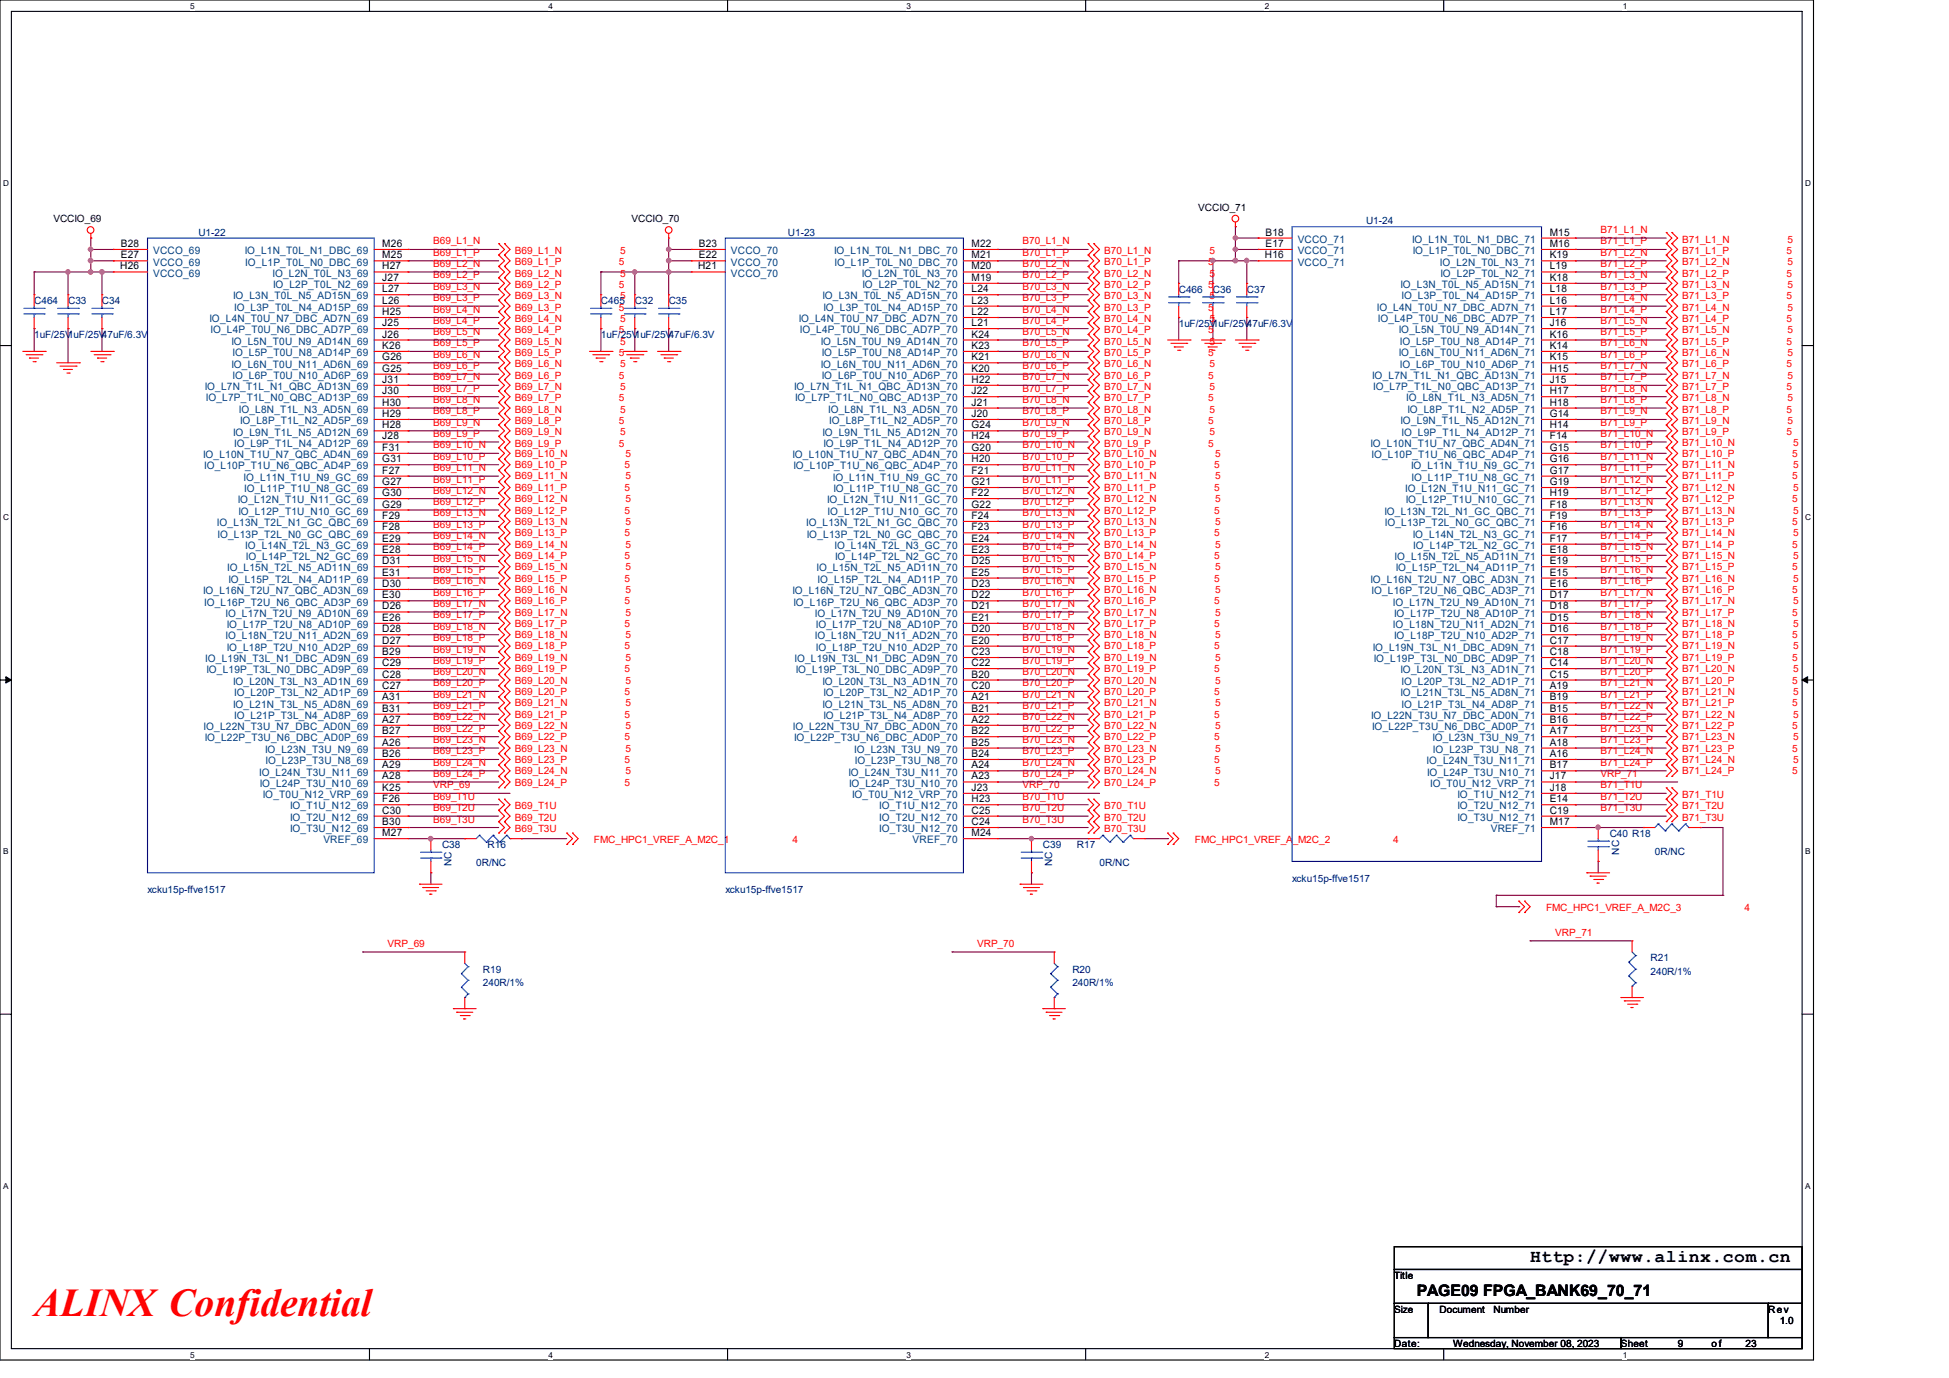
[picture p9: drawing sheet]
<svg xmlns="http://www.w3.org/2000/svg" width="297mm" height="210mm" viewBox="0 0 297 210" stroke-linecap="round" stroke-linejoin="round" font-family="sans-serif">
<defs><g id="words">
<text font-size="6" fill="#f00" x="5.2" y="200.6">ALINX Confidential</text>
<text font-size="2.8" x="233.2" y="192.3">Http://www.alinx.com.cn</text>
<text font-size="2.4" x="215.9" y="197.4">PAGE09 FPGA_BANK69_70_71</text>
<g font-size="1.6">
<text x="192.8" y="35.9">B18</text>
<text x="236.1" y="35.9">M15</text>
<text x="18.3" y="41.1">H26</text>
<text x="18.4" y="37.6">B28</text>
<text x="18.4" y="39.4">E27</text>
<text x="58.3" y="37.6">M26</text>
<text x="58.3" y="39.4">M25</text>
<text x="58.3" y="41.1">H27</text>
<text x="106.4" y="41.1">H21</text>
<text x="106.5" y="37.6">B23</text>
<text x="106.5" y="39.4">E22</text>
<text x="148" y="37.6">M22</text>
<text x="148" y="39.4">M21</text>
<text x="148" y="41.1">M20</text>
<text x="192.8" y="39.4">H16</text>
<text x="192.8" y="37.6">E17</text>
<text x="236.1" y="37.6">M16</text>
<text x="236.1" y="39.4">K19</text>
<text x="236.1" y="41.1">L19</text>
<text x="58.3" y="42.8">J27</text>
<text x="58.3" y="44.5">L27</text>
<text x="58.3" y="46.3">L26</text>
<text x="148" y="42.8">M19</text>
<text x="148" y="44.5">L24</text>
<text x="148" y="46.3">L23</text>
<text x="236.1" y="42.8">K18</text>
<text x="236.1" y="44.5">L18</text>
<text x="236.1" y="46.3">L16</text>
<text x="58.3" y="48">H25</text>
<text x="58.3" y="49.7">J25</text>
<text x="58.3" y="51.4">J26</text>
<text x="58.3" y="53.2">K26</text>
<text x="148" y="48">L22</text>
<text x="148" y="49.7">L21</text>
<text x="148" y="51.4">K24</text>
<text x="148" y="53.2">K23</text>
<text x="236.1" y="48">L17</text>
<text x="236.1" y="49.7">J16</text>
<text x="236.1" y="51.4">K16</text>
<text x="236.1" y="53.2">K14</text>
<text x="58.3" y="54.9">G26</text>
<text x="58.3" y="56.6">G25</text>
<text x="58.3" y="58.3">J31</text>
<text x="148" y="54.9">K21</text>
<text x="148" y="56.6">K20</text>
<text x="148" y="58.3">H22</text>
<text x="236.1" y="54.9">K15</text>
<text x="236.1" y="56.6">H15</text>
<text x="236.1" y="58.3">J15</text>
<text x="58.3" y="60.1">J30</text>
<text x="58.3" y="61.8">H30</text>
<text x="58.3" y="63.5">H29</text>
<text x="58.3" y="65.3">H28</text>
<text x="148" y="60.1">J22</text>
<text x="148" y="61.8">J21</text>
<text x="148" y="63.5">J20</text>
<text x="148" y="65.3">G24</text>
<text x="236.1" y="60.1">H17</text>
<text x="236.1" y="61.8">H18</text>
<text x="236.1" y="63.5">G14</text>
<text x="236.1" y="65.3">H14</text>
<text x="58.3" y="68.7">F31</text>
<text x="58.3" y="70.4">G31</text>
<text x="58.3" y="67">J28</text>
<text x="148" y="68.7">G20</text>
<text x="148" y="70.4">H20</text>
<text x="148" y="67">H24</text>
<text x="236.1" y="67">F14</text>
<text x="236.1" y="68.7">G15</text>
<text x="236.1" y="70.4">G16</text>
<text x="58.3" y="72.2">F27</text>
<text x="58.3" y="73.9">G27</text>
<text x="58.3" y="75.6">G30</text>
<text x="58.3" y="77.3">G29</text>
<text x="148" y="72.2">F21</text>
<text x="148" y="73.9">G21</text>
<text x="148" y="75.6">F22</text>
<text x="148" y="77.3">G22</text>
<text x="236.1" y="72.2">G17</text>
<text x="236.1" y="73.9">G19</text>
<text x="236.1" y="75.6">H19</text>
<text x="236.1" y="77.3">F18</text>
<text x="58.3" y="79.1">F29</text>
<text x="58.3" y="80.8">F28</text>
<text x="58.3" y="82.6">E29</text>
<text x="148" y="79.1">F24</text>
<text x="148" y="80.8">F23</text>
<text x="148" y="82.6">E24</text>
<text x="236.1" y="79.1">F19</text>
<text x="236.1" y="80.8">F16</text>
<text x="236.1" y="82.6">F17</text>
<text x="58.3" y="84.2">E28</text>
<text x="58.3" y="86">D31</text>
<text x="58.3" y="87.7">E31</text>
<text x="58.3" y="89.5">D30</text>
<text x="148" y="84.2">E23</text>
<text x="148" y="86">D25</text>
<text x="148" y="87.7">E25</text>
<text x="148" y="89.5">D23</text>
<text x="236.1" y="84.2">E18</text>
<text x="236.1" y="86">E19</text>
<text x="236.1" y="87.7">E15</text>
<text x="236.1" y="89.5">E16</text>
<text x="58.3" y="91.2">E30</text>
<text x="58.3" y="92.9">D26</text>
<text x="58.3" y="94.6">E26</text>
<text x="148" y="91.2">D22</text>
<text x="148" y="92.9">D21</text>
<text x="148" y="94.6">E21</text>
<text x="236.1" y="91.2">D17</text>
<text x="236.1" y="92.9">D18</text>
<text x="236.1" y="94.6">D15</text>
<text x="58.3" y="96.4">D28</text>
<text x="58.3" y="98.1">D27</text>
<text x="58.3" y="99.8">B29</text>
<text x="58.3" y="101.5">C29</text>
<text x="148" y="96.4">D20</text>
<text x="148" y="98.1">E20</text>
<text x="148" y="99.8">C23</text>
<text x="148" y="101.5">C22</text>
<text x="236.1" y="96.4">D16</text>
<text x="236.1" y="98.1">C17</text>
<text x="236.1" y="99.8">C18</text>
<text x="236.1" y="101.5">C14</text>
<text x="58.3" y="103.3">C28</text>
<text x="58.3" y="105">C27</text>
<text x="58.3" y="106.7">A31</text>
<text x="148" y="103.3">B20</text>
<text x="148" y="105">C20</text>
<text x="148" y="106.7">A21</text>
<text x="236.1" y="103.3">C15</text>
<text x="236.1" y="105">A19</text>
<text x="236.1" y="106.7">B19</text>
<text x="58.3" y="108.5">B31</text>
<text x="58.3" y="110.2">A27</text>
<text x="58.3" y="111.9">B27</text>
<text x="58.3" y="113.6">A26</text>
<text x="148" y="108.5">B21</text>
<text x="148" y="110.2">A22</text>
<text x="148" y="111.9">B22</text>
<text x="148" y="113.6">B25</text>
<text x="236.1" y="108.5">B15</text>
<text x="236.1" y="110.2">B16</text>
<text x="236.1" y="111.9">A17</text>
<text x="236.1" y="113.6">A18</text>
<text x="58.3" y="115.4">B26</text>
<text x="58.3" y="117.1">A29</text>
<text x="58.3" y="118.8">A28</text>
<text x="148" y="115.4">B24</text>
<text x="148" y="117.1">A24</text>
<text x="148" y="118.8">A23</text>
<text x="236.1" y="115.4">A16</text>
<text x="236.1" y="117.1">B17</text>
<text x="236.1" y="118.8">J17</text>
<text x="58.3" y="120.5">K25</text>
<text x="58.3" y="122.3">F26</text>
<text x="58.3" y="124">C30</text>
<text x="58.3" y="125.7">B30</text>
<text x="148" y="120.5">J23</text>
<text x="148" y="122.3">H23</text>
<text x="148" y="124">C25</text>
<text x="148" y="125.7">C24</text>
<text x="236.1" y="120.5">J18</text>
<text x="236.1" y="122.3">E14</text>
<text x="236.1" y="124">C19</text>
<text x="236.1" y="125.7">M17</text>
<text x="58.3" y="127.4">M27</text>
<text x="148" y="127.4">M24</text>
</g>
<g font-size="1.6" fill="#004080">
<text x="23.3" y="38.7">VCCO_69</text>
<text x="23.3" y="40.5">VCCO_69</text>
<text x="37.3" y="38.7">IO_L1N_T0L_N1_DBC_69</text>
<text x="37.4" y="40.5">IO_L1P_T0L_N0_DBC_69</text>
<text x="111.4" y="38.7">VCCO_70</text>
<text x="111.4" y="40.5">VCCO_70</text>
<text x="127.1" y="38.7">IO_L1N_T0L_N1_DBC_70</text>
<text x="127.2" y="40.5">IO_L1P_T0L_N0_DBC_70</text>
<text x="197.8" y="37">VCCO_71</text>
<text x="197.8" y="38.7">VCCO_71</text>
<text x="197.8" y="40.5">VCCO_71</text>
<text x="215.2" y="37">IO_L1N_T0L_N1_DBC_71</text>
<text x="215.3" y="38.7">IO_L1P_T0L_N0_DBC_71</text>
<text x="219.4" y="40.5">IO_L2N_T0L_N3_71</text>
<text x="23.3" y="42.2">VCCO_69</text>
<text x="35.5" y="45.6">IO_L3N_T0L_N5_AD15N_69</text>
<text x="35.7" y="47.4">IO_L3P_T0L_N4_AD15P_69</text>
<text x="41.5" y="42.2">IO_L2N_T0L_N3_69</text>
<text x="41.6" y="43.9">IO_L2P_T0L_N2_69</text>
<text x="111.4" y="42.2">VCCO_70</text>
<text x="125.3" y="45.6">IO_L3N_T0L_N5_AD15N_70</text>
<text x="125.5" y="47.4">IO_L3P_T0L_N4_AD15P_70</text>
<text x="131.3" y="42.2">IO_L2N_T0L_N3_70</text>
<text x="131.4" y="43.9">IO_L2P_T0L_N2_70</text>
<text x="209.8" y="47.4">IO_L4N_T0U_N7_DBC_AD7N_71</text>
<text x="213.4" y="43.9">IO_L3N_T0L_N5_AD15N_71</text>
<text x="213.6" y="45.6">IO_L3P_T0L_N4_AD15P_71</text>
<text x="219.5" y="42.2">IO_L2P_T0L_N2_71</text>
<text x="31.9" y="49.1">IO_L4N_T0U_N7_DBC_AD7N_69</text>
<text x="32.1" y="50.8">IO_L4P_T0U_N6_DBC_AD7P_69</text>
<text x="35.3" y="52.5">IO_L5N_T0U_N9_AD14N_69</text>
<text x="121.7" y="49.1">IO_L4N_T0U_N7_DBC_AD7N_70</text>
<text x="121.9" y="50.8">IO_L4P_T0U_N6_DBC_AD7P_70</text>
<text x="125.1" y="52.5">IO_L5N_T0U_N9_AD14N_70</text>
<text x="210" y="49.1">IO_L4P_T0U_N6_DBC_AD7P_71</text>
<text x="213.2" y="50.8">IO_L5N_T0U_N9_AD14N_71</text>
<text x="213.3" y="52.5">IO_L5P_T0U_N8_AD14P_71</text>
<text x="31.2" y="59.4">IO_L7N_T1L_N1_QBC_AD13N_69</text>
<text x="35.3" y="56">IO_L6N_T0U_N11_AD6N_69</text>
<text x="35.4" y="54.3">IO_L5P_T0U_N8_AD14P_69</text>
<text x="35.4" y="57.7">IO_L6P_T0U_N10_AD6P_69</text>
<text x="121" y="59.4">IO_L7N_T1L_N1_QBC_AD13N_70</text>
<text x="125.1" y="56">IO_L6N_T0U_N11_AD6N_70</text>
<text x="125.2" y="54.3">IO_L5P_T0U_N8_AD14P_70</text>
<text x="125.2" y="57.7">IO_L6P_T0U_N10_AD6P_70</text>
<text x="209.1" y="57.7">IO_L7N_T1L_N1_QBC_AD13N_71</text>
<text x="209.3" y="59.4">IO_L7P_T1L_N0_QBC_AD13P_71</text>
<text x="213.2" y="54.3">IO_L6N_T0U_N11_AD6N_71</text>
<text x="213.3" y="56">IO_L6P_T0U_N10_AD6P_71</text>
<text x="31.4" y="61.2">IO_L7P_T1L_N0_QBC_AD13P_69</text>
<text x="36.4" y="62.9">IO_L8N_T1L_N3_AD5N_69</text>
<text x="36.6" y="64.6">IO_L8P_T1L_N2_AD5P_69</text>
<text x="121.2" y="61.2">IO_L7P_T1L_N0_QBC_AD13P_70</text>
<text x="126.2" y="62.9">IO_L8N_T1L_N3_AD5N_70</text>
<text x="126.4" y="64.6">IO_L8P_T1L_N2_AD5P_70</text>
<text x="213.4" y="64.6">IO_L9N_T1L_N5_AD12N_71</text>
<text x="214.3" y="61.2">IO_L8N_T1L_N3_AD5N_71</text>
<text x="214.5" y="62.9">IO_L8P_T1L_N2_AD5P_71</text>
<text x="30.9" y="69.8">IO_L10N_T1U_N7_QBC_AD4N_69</text>
<text x="31.1" y="71.5">IO_L10P_T1U_N6_QBC_AD4P_69</text>
<text x="35.5" y="66.4">IO_L9N_T1L_N5_AD12N_69</text>
<text x="35.7" y="68.1">IO_L9P_T1L_N4_AD12P_69</text>
<text x="120.7" y="69.8">IO_L10N_T1U_N7_QBC_AD4N_70</text>
<text x="120.9" y="71.5">IO_L10P_T1U_N6_QBC_AD4P_70</text>
<text x="125.3" y="66.4">IO_L9N_T1L_N5_AD12N_70</text>
<text x="125.5" y="68.1">IO_L9P_T1L_N4_AD12P_70</text>
<text x="208.8" y="68.1">IO_L10N_T1U_N7_QBC_AD4N_71</text>
<text x="209" y="69.8">IO_L10P_T1U_N6_QBC_AD4P_71</text>
<text x="213.6" y="66.4">IO_L9P_T1L_N4_AD12P_71</text>
<text x="215" y="71.5">IO_L11N_T1U_N9_GC_71</text>
<text x="36.2" y="76.7">IO_L12N_T1U_N11_GC_69</text>
<text x="37.1" y="73.3">IO_L11N_T1U_N9_GC_69</text>
<text x="37.2" y="75">IO_L11P_T1U_N8_GC_69</text>
<text x="126" y="76.7">IO_L12N_T1U_N11_GC_70</text>
<text x="126.9" y="73.3">IO_L11N_T1U_N9_GC_70</text>
<text x="127" y="75">IO_L11P_T1U_N8_GC_70</text>
<text x="214.1" y="75">IO_L12N_T1U_N11_GC_71</text>
<text x="214.2" y="76.7">IO_L12P_T1U_N10_GC_71</text>
<text x="215.1" y="73.3">IO_L11P_T1U_N8_GC_71</text>
<text x="33.1" y="80.2">IO_L13N_T2L_N1_GC_QBC_69</text>
<text x="33.1" y="81.9">IO_L13P_T2L_N0_GC_QBC_69</text>
<text x="36.3" y="78.4">IO_L12P_T1U_N10_GC_69</text>
<text x="37.4" y="83.7">IO_L14N_T2L_N3_GC_69</text>
<text x="122.9" y="80.2">IO_L13N_T2L_N1_GC_QBC_70</text>
<text x="122.9" y="81.9">IO_L13P_T2L_N0_GC_QBC_70</text>
<text x="126.1" y="78.4">IO_L12P_T1U_N10_GC_70</text>
<text x="127.2" y="83.7">IO_L14N_T2L_N3_GC_70</text>
<text x="211" y="78.4">IO_L13N_T2L_N1_GC_QBC_71</text>
<text x="211" y="80.2">IO_L13P_T2L_N0_GC_QBC_71</text>
<text x="215.3" y="81.9">IO_L14N_T2L_N3_GC_71</text>
<text x="215.4" y="83.7">IO_L14P_T2L_N2_GC_71</text>
<text x="34.6" y="87.1">IO_L15N_T2L_N5_AD11N_69</text>
<text x="34.8" y="88.8">IO_L15P_T2L_N4_AD11P_69</text>
<text x="37.5" y="85.3">IO_L14P_T2L_N2_GC_69</text>
<text x="124.4" y="87.1">IO_L15N_T2L_N5_AD11N_70</text>
<text x="124.6" y="88.8">IO_L15P_T2L_N4_AD11P_70</text>
<text x="127.3" y="85.3">IO_L14P_T2L_N2_GC_70</text>
<text x="208.8" y="88.8">IO_L16N_T2U_N7_QBC_AD3N_71</text>
<text x="212.5" y="85.3">IO_L15N_T2L_N5_AD11N_71</text>
<text x="212.7" y="87.1">IO_L15P_T2L_N4_AD11P_71</text>
<text x="30.9" y="90.6">IO_L16N_T2U_N7_QBC_AD3N_69</text>
<text x="31.1" y="92.3">IO_L16P_T2U_N6_QBC_AD3P_69</text>
<text x="34.4" y="94">IO_L17N_T2U_N9_AD10N_69</text>
<text x="34.5" y="95.7">IO_L17P_T2U_N8_AD10P_69</text>
<text x="120.7" y="90.6">IO_L16N_T2U_N7_QBC_AD3N_70</text>
<text x="120.9" y="92.3">IO_L16P_T2U_N6_QBC_AD3P_70</text>
<text x="124.2" y="94">IO_L17N_T2U_N9_AD10N_70</text>
<text x="124.3" y="95.7">IO_L17P_T2U_N8_AD10P_70</text>
<text x="209" y="90.6">IO_L16P_T2U_N6_QBC_AD3P_71</text>
<text x="212.3" y="92.3">IO_L17N_T2U_N9_AD10N_71</text>
<text x="212.3" y="95.7">IO_L18N_T2U_N11_AD2N_71</text>
<text x="212.4" y="94">IO_L17P_T2U_N8_AD10P_71</text>
<text x="31.3" y="100.9">IO_L19N_T3L_N1_DBC_AD9N_69</text>
<text x="34.4" y="97.5">IO_L18N_T2U_N11_AD2N_69</text>
<text x="34.5" y="99.2">IO_L18P_T2U_N10_AD2P_69</text>
<text x="121.1" y="100.9">IO_L19N_T3L_N1_DBC_AD9N_70</text>
<text x="124.2" y="97.5">IO_L18N_T2U_N11_AD2N_70</text>
<text x="124.3" y="99.2">IO_L18P_T2U_N10_AD2P_70</text>
<text x="209.2" y="99.2">IO_L19N_T3L_N1_DBC_AD9N_71</text>
<text x="209.4" y="100.9">IO_L19P_T3L_N0_DBC_AD9P_71</text>
<text x="212.4" y="97.5">IO_L18P_T2U_N10_AD2P_71</text>
<text x="31.5" y="102.6">IO_L19P_T3L_N0_DBC_AD9P_69</text>
<text x="35.5" y="104.4">IO_L20N_T3L_N3_AD1N_69</text>
<text x="35.5" y="107.8">IO_L21N_T3L_N5_AD8N_69</text>
<text x="35.7" y="106.1">IO_L20P_T3L_N2_AD1P_69</text>
<text x="121.3" y="102.6">IO_L19P_T3L_N0_DBC_AD9P_70</text>
<text x="125.3" y="104.4">IO_L20N_T3L_N3_AD1N_70</text>
<text x="125.3" y="107.8">IO_L21N_T3L_N5_AD8N_70</text>
<text x="125.5" y="106.1">IO_L20P_T3L_N2_AD1P_70</text>
<text x="213.4" y="102.6">IO_L20N_T3L_N3_AD1N_71</text>
<text x="213.4" y="106.1">IO_L21N_T3L_N5_AD8N_71</text>
<text x="213.6" y="104.4">IO_L20P_T3L_N2_AD1P_71</text>
<text x="213.6" y="107.8">IO_L21P_T3L_N4_AD8P_71</text>
<text x="31" y="111.3">IO_L22N_T3U_N7_DBC_AD0N_69</text>
<text x="31.2" y="113">IO_L22P_T3U_N6_DBC_AD0P_69</text>
<text x="35.7" y="109.6">IO_L21P_T3L_N4_AD8P_69</text>
<text x="120.8" y="111.3">IO_L22N_T3U_N7_DBC_AD0N_70</text>
<text x="121" y="113">IO_L22P_T3U_N6_DBC_AD0P_70</text>
<text x="125.5" y="109.6">IO_L21P_T3L_N4_AD8P_70</text>
<text x="208.9" y="109.6">IO_L22N_T3U_N7_DBC_AD0N_71</text>
<text x="209.1" y="111.3">IO_L22P_T3U_N6_DBC_AD0P_71</text>
<text x="218.3" y="113">IO_L23N_T3U_N9_71</text>
<text x="39.5" y="118.2">IO_L24N_T3U_N11_69</text>
<text x="39.6" y="119.9">IO_L24P_T3U_N10_69</text>
<text x="40.4" y="114.7">IO_L23N_T3U_N9_69</text>
<text x="40.5" y="116.5">IO_L23P_T3U_N8_69</text>
<text x="129.3" y="118.2">IO_L24N_T3U_N11_70</text>
<text x="129.4" y="119.9">IO_L24P_T3U_N10_70</text>
<text x="130.2" y="114.7">IO_L23N_T3U_N9_70</text>
<text x="130.3" y="116.5">IO_L23P_T3U_N8_70</text>
<text x="217.4" y="116.5">IO_L24N_T3U_N11_71</text>
<text x="217.5" y="118.2">IO_L24P_T3U_N10_71</text>
<text x="217.9" y="119.9">IO_T0U_N12_VRP_71</text>
<text x="218.4" y="114.7">IO_L23P_T3U_N8_71</text>
<text x="40" y="121.6">IO_T0U_N12_VRP_69</text>
<text x="44.2" y="123.4">IO_T1U_N12_69</text>
<text x="44.2" y="125.1">IO_T2U_N12_69</text>
<text x="129.8" y="121.6">IO_T0U_N12_VRP_70</text>
<text x="134" y="123.4">IO_T1U_N12_70</text>
<text x="134" y="125.1">IO_T2U_N12_70</text>
<text x="222.1" y="121.6">IO_T1U_N12_71</text>
<text x="222.1" y="123.4">IO_T2U_N12_71</text>
<text x="222.1" y="125.1">IO_T3U_N12_71</text>
<text x="44.2" y="126.8">IO_T3U_N12_69</text>
<text x="49.3" y="128.5">VREF_69</text>
<text x="134" y="126.8">IO_T3U_N12_70</text>
<text x="139.1" y="128.5">VREF_70</text>
<text x="227.2" y="126.8">VREF_71</text>
</g>
<g font-size="1.5">
<text x="8.1" y="33.9">VCCIO_69</text>
<text x="96.2" y="33.9">VCCIO_70</text>
<text x="182.6" y="32.1">VCCIO_71</text>
<text x="212.5" y="194.9">Title</text>
<text x="212.5" y="200">Size</text>
<text x="219.4" y="200">Document</text>
<text x="227.6" y="200">Number</text>
<text x="269.4" y="200">Rev</text>
<text x="271.2" y="201.8">1.0</text>
<text x="212.5" y="205.2">Date:</text>
<text x="221.5" y="205.2">Wednesday, November 08, 2023</text>
<text x="247" y="205.2">Sheet</text>
<text x="255.7" y="205.2">9</text>
<text x="260.8" y="205.2">of</text>
<text x="266" y="205.2">23</text>
</g>
<g font-size="1.5" fill="#000080">
<text x="30.2" y="35.9">U1-22</text>
<text x="120.1" y="35.9">U1-23</text>
<text x="208.2" y="34.2">U1-24</text>
<text x="5.2" y="46.3">C464</text>
<text x="10.4" y="46.3">C33</text>
<text x="15.5" y="46.3">C34</text>
<text x="91.6" y="46.3">C465</text>
<text x="96.7" y="46.3">C32</text>
<text x="101.9" y="46.3">C35</text>
<text x="179.6" y="44.6">C466</text>
<text x="184.8" y="44.6">C36</text>
<text x="190" y="44.6">C37</text>
<text x="5.2" y="51.5">1uF/25V1uF/25V47uF/6.3V</text>
<text x="91.6" y="51.5">1uF/25V1uF/25V47uF/6.3V</text>
<text x="179.6" y="49.8">1uF/25V1uF/25V47uF/6.3V</text>
<text x="67.4" y="129.2">C38</text>
<text x="68.8" y="131.9" transform="rotate(-90 68.8 131.9)">NC</text>
<text x="72.6" y="132">0R/NC</text>
<text x="74.3" y="129.2">R16</text>
<text x="158.9" y="129.2">C39</text>
<text x="160.4" y="131.9" transform="rotate(-90 160.4 131.9)">NC</text>
<text x="164.1" y="129.2">R17</text>
<text x="167.6" y="132">0R/NC</text>
<text x="245.3" y="127.5">C40 R18</text>
<text x="246.7" y="130.3" transform="rotate(-90 246.7 130.3)">NC</text>
<text x="252.2" y="130.3">0R/NC</text>
<text x="22.5" y="136.1">xcku15p-ffve1517</text>
<text x="110.5" y="136.1">xcku15p-ffve1517</text>
<text x="196.9" y="134.4">xcku15p-ffve1517</text>
<text x="73.6" y="148.2">R19</text>
<text x="163.4" y="148.2">R20</text>
<text x="251.5" y="146.5">R21</text>
<text x="251.5" y="148.5">240R/1%</text>
<text x="73.6" y="150.3">240R/1%</text>
<text x="163.4" y="150.3">240R/1%</text>
</g>
<g font-size="1.5" fill="#f00">
<text x="243.9" y="35.5">B71_L1_N</text>
<text x="66" y="39">B69_L1_P</text>
<text x="66" y="40.7">B69_L2_N</text>
<text x="66" y="37.3">B69_L1_N</text>
<text x="78.4" y="40.4">B69_L1_P</text>
<text x="78.4" y="38.7">B69_L1_N</text>
<text x="94.3" y="40.4">5</text>
<text x="94.5" y="38.7">5</text>
<text x="155.8" y="39">B70_L1_P</text>
<text x="155.8" y="40.7">B70_L2_N</text>
<text x="155.8" y="37.3">B70_L1_N</text>
<text x="168.2" y="40.4">B70_L1_P</text>
<text x="168.2" y="38.7">B70_L1_N</text>
<text x="184.1" y="40.4">5</text>
<text x="184.3" y="38.7">5</text>
<text x="243.9" y="37.3">B71_L1_P</text>
<text x="243.9" y="40.7">B71_L2_P</text>
<text x="243.9" y="39">B71_L2_N</text>
<text x="256.3" y="38.7">B71_L1_P</text>
<text x="256.3" y="37">B71_L1_N</text>
<text x="256.3" y="40.4">B71_L2_N</text>
<text x="272.2" y="38.7">5</text>
<text x="272.4" y="37">5</text>
<text x="272.4" y="40.4">5</text>
<text x="66" y="42.4">B69_L2_P</text>
<text x="66" y="45.9">B69_L3_P</text>
<text x="66" y="44.2">B69_L3_N</text>
<text x="66" y="47.6">B69_L4_N</text>
<text x="78.4" y="43.9">B69_L2_P</text>
<text x="78.4" y="47.3">B69_L3_P</text>
<text x="78.4" y="45.6">B69_L3_N</text>
<text x="78.4" y="42.2">B69_L2_N</text>
<text x="94.3" y="43.9">5</text>
<text x="94.3" y="47.3">5</text>
<text x="94.5" y="45.6">5</text>
<text x="94.5" y="42.2">5</text>
<text x="155.8" y="42.4">B70_L2_P</text>
<text x="155.8" y="45.9">B70_L3_P</text>
<text x="155.8" y="44.2">B70_L3_N</text>
<text x="155.8" y="47.6">B70_L4_N</text>
<text x="168.2" y="43.9">B70_L2_P</text>
<text x="168.2" y="47.3">B70_L3_P</text>
<text x="168.2" y="45.6">B70_L3_N</text>
<text x="168.2" y="42.2">B70_L2_N</text>
<text x="184.1" y="43.9">5</text>
<text x="184.1" y="47.3">5</text>
<text x="184.3" y="45.6">5</text>
<text x="184.3" y="42.2">5</text>
<text x="243.9" y="44.2">B71_L3_P</text>
<text x="243.9" y="47.6">B71_L4_P</text>
<text x="243.9" y="42.4">B71_L3_N</text>
<text x="243.9" y="45.9">B71_L4_N</text>
<text x="256.3" y="42.2">B71_L2_P</text>
<text x="256.3" y="45.6">B71_L3_P</text>
<text x="256.3" y="43.9">B71_L3_N</text>
<text x="256.3" y="47.3">B71_L4_N</text>
<text x="272.2" y="42.2">5</text>
<text x="272.2" y="45.6">5</text>
<text x="272.4" y="43.9">5</text>
<text x="272.4" y="47.3">5</text>
<text x="66" y="49.3">B69_L4_P</text>
<text x="66" y="52.8">B69_L5_P</text>
<text x="66" y="51.1">B69_L5_N</text>
<text x="78.4" y="50.8">B69_L4_P</text>
<text x="78.4" y="52.5">B69_L5_N</text>
<text x="78.4" y="49.1">B69_L4_N</text>
<text x="94.3" y="50.8">5</text>
<text x="94.5" y="52.5">5</text>
<text x="94.5" y="49.1">5</text>
<text x="155.8" y="49.3">B70_L4_P</text>
<text x="155.8" y="52.8">B70_L5_P</text>
<text x="155.8" y="51.1">B70_L5_N</text>
<text x="168.2" y="50.8">B70_L4_P</text>
<text x="168.2" y="52.5">B70_L5_N</text>
<text x="168.2" y="49.1">B70_L4_N</text>
<text x="184.1" y="50.8">5</text>
<text x="184.3" y="52.5">5</text>
<text x="184.3" y="49.1">5</text>
<text x="243.9" y="51.1">B71_L5_P</text>
<text x="243.9" y="49.3">B71_L5_N</text>
<text x="243.9" y="52.8">B71_L6_N</text>
<text x="256.3" y="49.1">B71_L4_P</text>
<text x="256.3" y="50.8">B71_L5_N</text>
<text x="256.3" y="52.5">B71_L5_P</text>
<text x="272.2" y="49.1">5</text>
<text x="272.2" y="52.5">5</text>
<text x="272.4" y="50.8">5</text>
<text x="66" y="56.3">B69_L6_P</text>
<text x="66" y="54.5">B69_L6_N</text>
<text x="66" y="59.7">B69_L7_P</text>
<text x="66" y="58">B69_L7_N</text>
<text x="78.4" y="57.7">B69_L6_P</text>
<text x="78.4" y="56">B69_L6_N</text>
<text x="78.4" y="59.4">B69_L7_N</text>
<text x="78.4" y="54.3">B69_L5_P</text>
<text x="94.3" y="57.7">5</text>
<text x="94.3" y="54.3">5</text>
<text x="94.5" y="56">5</text>
<text x="94.5" y="59.4">5</text>
<text x="155.8" y="56.3">B70_L6_P</text>
<text x="155.8" y="54.5">B70_L6_N</text>
<text x="155.8" y="59.7">B70_L7_P</text>
<text x="155.8" y="58">B70_L7_N</text>
<text x="168.2" y="57.7">B70_L6_P</text>
<text x="168.2" y="56">B70_L6_N</text>
<text x="168.2" y="59.4">B70_L7_N</text>
<text x="168.2" y="54.3">B70_L5_P</text>
<text x="184.1" y="57.7">5</text>
<text x="184.1" y="54.3">5</text>
<text x="184.3" y="56">5</text>
<text x="184.3" y="59.4">5</text>
<text x="243.9" y="54.5">B71_L6_P</text>
<text x="243.9" y="58">B71_L7_P</text>
<text x="243.9" y="56.3">B71_L7_N</text>
<text x="243.9" y="59.7">B71_L8_N</text>
<text x="256.3" y="56">B71_L6_P</text>
<text x="256.3" y="54.3">B71_L6_N</text>
<text x="256.3" y="59.4">B71_L7_P</text>
<text x="256.3" y="57.7">B71_L7_N</text>
<text x="272.2" y="56">5</text>
<text x="272.2" y="59.4">5</text>
<text x="272.4" y="54.3">5</text>
<text x="272.4" y="57.7">5</text>
<text x="66" y="63.2">B69_L8_P</text>
<text x="66" y="61.4">B69_L8_N</text>
<text x="66" y="64.9">B69_L9_N</text>
<text x="78.4" y="64.6">B69_L8_P</text>
<text x="78.4" y="61.2">B69_L7_P</text>
<text x="78.4" y="62.9">B69_L8_N</text>
<text x="94.3" y="64.6">5</text>
<text x="94.3" y="61.2">5</text>
<text x="94.5" y="62.9">5</text>
<text x="155.8" y="63.2">B70_L8_P</text>
<text x="155.8" y="61.4">B70_L8_N</text>
<text x="155.8" y="64.9">B70_L9_N</text>
<text x="168.2" y="64.6">B70_L8_P</text>
<text x="168.2" y="61.2">B70_L7_P</text>
<text x="168.2" y="62.9">B70_L8_N</text>
<text x="184.1" y="64.6">5</text>
<text x="184.1" y="61.2">5</text>
<text x="184.3" y="62.9">5</text>
<text x="243.9" y="61.4">B71_L8_P</text>
<text x="243.9" y="64.9">B71_L9_P</text>
<text x="243.9" y="63.2">B71_L9_N</text>
<text x="256.3" y="62.9">B71_L8_P</text>
<text x="256.3" y="64.6">B71_L9_N</text>
<text x="256.3" y="61.2">B71_L8_N</text>
<text x="272.2" y="62.9">5</text>
<text x="272.4" y="64.6">5</text>
<text x="272.4" y="61.2">5</text>
<text x="66" y="66.6">B69_L9_P</text>
<text x="66" y="70.1">B69_L10_P</text>
<text x="66" y="68.3">B69_L10_N</text>
<text x="66" y="71.8">B69_L11_N</text>
<text x="78.4" y="71.4">B69_L10_P</text>
<text x="78.4" y="68.1">B69_L9_P</text>
<text x="78.4" y="66.3">B69_L9_N</text>
<text x="78.4" y="69.6">B69_L10_N</text>
<text x="94.3" y="68.1">5</text>
<text x="94.5" y="66.3">5</text>
<text x="95.2" y="71.4">5</text>
<text x="95.3" y="69.6">5</text>
<text x="155.8" y="66.6">B70_L9_P</text>
<text x="155.8" y="70.1">B70_L10_P</text>
<text x="155.8" y="68.3">B70_L10_N</text>
<text x="155.8" y="71.8">B70_L11_N</text>
<text x="168.2" y="71.4">B70_L10_P</text>
<text x="168.2" y="68.1">B70_L9_P</text>
<text x="168.2" y="66.3">B70_L9_N</text>
<text x="168.2" y="69.6">B70_L10_N</text>
<text x="184.1" y="68.1">5</text>
<text x="184.3" y="66.3">5</text>
<text x="185" y="71.4">5</text>
<text x="185.2" y="69.6">5</text>
<text x="243.9" y="68.3">B71_L10_P</text>
<text x="243.9" y="71.8">B71_L11_P</text>
<text x="243.9" y="66.6">B71_L10_N</text>
<text x="243.9" y="70.1">B71_L11_N</text>
<text x="256.3" y="69.6">B71_L10_P</text>
<text x="256.3" y="66.3">B71_L9_P</text>
<text x="256.3" y="71.4">B71_L11_N</text>
<text x="256.3" y="67.9">B71_L10_N</text>
<text x="272.2" y="66.3">5</text>
<text x="273.1" y="69.6">5</text>
<text x="273.3" y="71.4">5</text>
<text x="273.3" y="67.9">5</text>
<text x="66" y="73.5">B69_L11_P</text>
<text x="66" y="77">B69_L12_P</text>
<text x="66" y="75.2">B69_L12_N</text>
<text x="78.4" y="74.8">B69_L11_P</text>
<text x="78.4" y="73.1">B69_L11_N</text>
<text x="78.4" y="76.5">B69_L12_N</text>
<text x="95.2" y="74.8">5</text>
<text x="95.3" y="73.1">5</text>
<text x="95.3" y="76.5">5</text>
<text x="155.8" y="73.5">B70_L11_P</text>
<text x="155.8" y="77">B70_L12_P</text>
<text x="155.8" y="75.2">B70_L12_N</text>
<text x="168.2" y="74.8">B70_L11_P</text>
<text x="168.2" y="73.1">B70_L11_N</text>
<text x="168.2" y="76.5">B70_L12_N</text>
<text x="185" y="74.8">5</text>
<text x="185.2" y="73.1">5</text>
<text x="185.2" y="76.5">5</text>
<text x="243.9" y="75.2">B71_L12_P</text>
<text x="243.9" y="73.5">B71_L12_N</text>
<text x="243.9" y="77">B71_L13_N</text>
<text x="256.3" y="73.1">B71_L11_P</text>
<text x="256.3" y="76.5">B71_L12_P</text>
<text x="256.3" y="74.8">B71_L12_N</text>
<text x="273.1" y="73.1">5</text>
<text x="273.1" y="76.5">5</text>
<text x="273.3" y="74.8">5</text>
<text x="66" y="80.4">B69_L13_P</text>
<text x="66" y="83.9">B69_L14_P</text>
<text x="66" y="78.7">B69_L13_N</text>
<text x="66" y="82.2">B69_L14_N</text>
<text x="78.4" y="78.3">B69_L12_P</text>
<text x="78.4" y="81.7">B69_L13_P</text>
<text x="78.4" y="83.4">B69_L14_N</text>
<text x="78.4" y="80">B69_L13_N</text>
<text x="95.2" y="78.3">5</text>
<text x="95.2" y="81.7">5</text>
<text x="95.3" y="83.4">5</text>
<text x="95.3" y="80">5</text>
<text x="155.8" y="80.4">B70_L13_P</text>
<text x="155.8" y="83.9">B70_L14_P</text>
<text x="155.8" y="78.7">B70_L13_N</text>
<text x="155.8" y="82.2">B70_L14_N</text>
<text x="168.2" y="78.3">B70_L12_P</text>
<text x="168.2" y="81.7">B70_L13_P</text>
<text x="168.2" y="83.4">B70_L14_N</text>
<text x="168.2" y="80">B70_L13_N</text>
<text x="185" y="78.3">5</text>
<text x="185" y="81.7">5</text>
<text x="185.2" y="83.4">5</text>
<text x="185.2" y="80">5</text>
<text x="243.9" y="78.7">B71_L13_P</text>
<text x="243.9" y="82.2">B71_L14_P</text>
<text x="243.9" y="80.4">B71_L14_N</text>
<text x="243.9" y="83.9">B71_L15_N</text>
<text x="256.3" y="80">B71_L13_P</text>
<text x="256.3" y="81.7">B71_L14_N</text>
<text x="256.3" y="83.4">B71_L14_P</text>
<text x="256.3" y="78.3">B71_L13_N</text>
<text x="273.1" y="80">5</text>
<text x="273.1" y="83.4">5</text>
<text x="273.3" y="81.7">5</text>
<text x="273.3" y="78.3">5</text>
<text x="66" y="87.3">B69_L15_P</text>
<text x="66" y="85.6">B69_L15_N</text>
<text x="66" y="89.1">B69_L16_N</text>
<text x="78.4" y="85.2">B69_L14_P</text>
<text x="78.4" y="86.9">B69_L15_N</text>
<text x="78.4" y="88.6">B69_L15_P</text>
<text x="95.2" y="85.2">5</text>
<text x="95.2" y="88.6">5</text>
<text x="95.3" y="86.9">5</text>
<text x="155.8" y="87.3">B70_L15_P</text>
<text x="155.8" y="85.6">B70_L15_N</text>
<text x="155.8" y="89.1">B70_L16_N</text>
<text x="168.2" y="85.2">B70_L14_P</text>
<text x="168.2" y="86.9">B70_L15_N</text>
<text x="168.2" y="88.6">B70_L15_P</text>
<text x="185" y="85.2">5</text>
<text x="185" y="88.6">5</text>
<text x="185.2" y="86.9">5</text>
<text x="243.9" y="85.6">B71_L15_P</text>
<text x="243.9" y="89.1">B71_L16_P</text>
<text x="243.9" y="87.3">B71_L16_N</text>
<text x="256.3" y="85.2">B71_L15_N</text>
<text x="256.3" y="86.9">B71_L15_P</text>
<text x="256.3" y="88.6">B71_L16_N</text>
<text x="273.1" y="86.9">5</text>
<text x="273.3" y="85.2">5</text>
<text x="273.3" y="88.6">5</text>
<text x="66" y="90.8">B69_L16_P</text>
<text x="66" y="94.2">B69_L17_P</text>
<text x="66" y="92.5">B69_L17_N</text>
<text x="66" y="96">B69_L18_N</text>
<text x="78.4" y="92.1">B69_L16_P</text>
<text x="78.4" y="93.8">B69_L17_N</text>
<text x="78.4" y="95.5">B69_L17_P</text>
<text x="78.4" y="90.3">B69_L16_N</text>
<text x="95.2" y="92.1">5</text>
<text x="95.2" y="95.5">5</text>
<text x="95.3" y="93.8">5</text>
<text x="95.3" y="90.3">5</text>
<text x="155.8" y="90.8">B70_L16_P</text>
<text x="155.8" y="94.2">B70_L17_P</text>
<text x="155.8" y="92.5">B70_L17_N</text>
<text x="155.8" y="96">B70_L18_N</text>
<text x="168.2" y="92.1">B70_L16_P</text>
<text x="168.2" y="93.8">B70_L17_N</text>
<text x="168.2" y="95.5">B70_L17_P</text>
<text x="168.2" y="90.3">B70_L16_N</text>
<text x="185" y="92.1">5</text>
<text x="185" y="95.5">5</text>
<text x="185.2" y="93.8">5</text>
<text x="185.2" y="90.3">5</text>
<text x="243.9" y="92.5">B71_L17_P</text>
<text x="243.9" y="96">B71_L18_P</text>
<text x="243.9" y="90.8">B71_L17_N</text>
<text x="243.9" y="94.2">B71_L18_N</text>
<text x="256.3" y="90.3">B71_L16_P</text>
<text x="256.3" y="92.1">B71_L17_N</text>
<text x="256.3" y="93.8">B71_L17_P</text>
<text x="256.3" y="95.5">B71_L18_N</text>
<text x="273.1" y="90.3">5</text>
<text x="273.1" y="93.8">5</text>
<text x="273.3" y="92.1">5</text>
<text x="273.3" y="95.5">5</text>
<text x="66" y="97.7">B69_L18_P</text>
<text x="66" y="101.1">B69_L19_P</text>
<text x="66" y="99.4">B69_L19_N</text>
<text x="78.4" y="97.3">B69_L18_N</text>
<text x="78.4" y="99">B69_L18_P</text>
<text x="78.4" y="100.7">B69_L19_N</text>
<text x="95.2" y="99">5</text>
<text x="95.3" y="97.3">5</text>
<text x="95.3" y="100.7">5</text>
<text x="155.8" y="97.7">B70_L18_P</text>
<text x="155.8" y="101.1">B70_L19_P</text>
<text x="155.8" y="99.4">B70_L19_N</text>
<text x="168.2" y="97.3">B70_L18_N</text>
<text x="168.2" y="99">B70_L18_P</text>
<text x="168.2" y="100.7">B70_L19_N</text>
<text x="185" y="99">5</text>
<text x="185.2" y="97.3">5</text>
<text x="185.2" y="100.7">5</text>
<text x="243.9" y="99.4">B71_L19_P</text>
<text x="243.9" y="97.7">B71_L19_N</text>
<text x="243.9" y="101.1">B71_L20_N</text>
<text x="256.3" y="100.7">B71_L19_P</text>
<text x="256.3" y="97.3">B71_L18_P</text>
<text x="256.3" y="99">B71_L19_N</text>
<text x="273.1" y="100.7">5</text>
<text x="273.1" y="97.3">5</text>
<text x="273.3" y="99">5</text>
<text x="66" y="104.6">B69_L20_P</text>
<text x="66" y="102.9">B69_L20_N</text>
<text x="66" y="106.3">B69_L21_N</text>
<text x="78.4" y="102.4">B69_L19_P</text>
<text x="78.4" y="107.6">B69_L21_N</text>
<text x="78.4" y="104.2">B69_L20_N</text>
<text x="78.4" y="105.9">B69_L20_P</text>
<text x="95.2" y="102.4">5</text>
<text x="95.2" y="105.9">5</text>
<text x="95.3" y="107.6">5</text>
<text x="95.3" y="104.2">5</text>
<text x="155.8" y="104.6">B70_L20_P</text>
<text x="155.8" y="102.9">B70_L20_N</text>
<text x="155.8" y="106.3">B70_L21_N</text>
<text x="168.2" y="102.4">B70_L19_P</text>
<text x="168.2" y="107.6">B70_L21_N</text>
<text x="168.2" y="104.2">B70_L20_N</text>
<text x="168.2" y="105.9">B70_L20_P</text>
<text x="185" y="102.4">5</text>
<text x="185" y="105.9">5</text>
<text x="185.2" y="107.6">5</text>
<text x="185.2" y="104.2">5</text>
<text x="243.9" y="102.9">B71_L20_P</text>
<text x="243.9" y="106.3">B71_L21_P</text>
<text x="243.9" y="104.6">B71_L21_N</text>
<text x="256.3" y="105.9">B71_L21_N</text>
<text x="256.3" y="102.4">B71_L20_N</text>
<text x="256.3" y="104.2">B71_L20_P</text>
<text x="256.3" y="107.6">B71_L21_P</text>
<text x="273.1" y="104.2">5</text>
<text x="273.1" y="107.6">5</text>
<text x="273.3" y="105.9">5</text>
<text x="273.3" y="102.4">5</text>
<text x="66" y="108.1">B69_L21_P</text>
<text x="66" y="111.5">B69_L22_P</text>
<text x="66" y="109.8">B69_L22_N</text>
<text x="66" y="113.2">B69_L23_N</text>
<text x="78.4" y="112.8">B69_L22_P</text>
<text x="78.4" y="111.1">B69_L22_N</text>
<text x="78.4" y="109.3">B69_L21_P</text>
<text x="95.2" y="112.8">5</text>
<text x="95.2" y="109.3">5</text>
<text x="95.3" y="111.1">5</text>
<text x="155.8" y="108.1">B70_L21_P</text>
<text x="155.8" y="111.5">B70_L22_P</text>
<text x="155.8" y="109.8">B70_L22_N</text>
<text x="155.8" y="113.2">B70_L23_N</text>
<text x="168.2" y="112.8">B70_L22_P</text>
<text x="168.2" y="111.1">B70_L22_N</text>
<text x="168.2" y="109.3">B70_L21_P</text>
<text x="185" y="112.8">5</text>
<text x="185" y="109.3">5</text>
<text x="185.2" y="111.1">5</text>
<text x="243.9" y="109.8">B71_L22_P</text>
<text x="243.9" y="113.2">B71_L23_P</text>
<text x="243.9" y="108.1">B71_L22_N</text>
<text x="243.9" y="111.5">B71_L23_N</text>
<text x="256.3" y="111.1">B71_L22_P</text>
<text x="256.3" y="109.3">B71_L22_N</text>
<text x="256.3" y="112.8">B71_L23_N</text>
<text x="273.1" y="111.1">5</text>
<text x="273.3" y="109.3">5</text>
<text x="273.3" y="112.8">5</text>
<text x="66" y="115">B69_L23_P</text>
<text x="66" y="118.4">B69_L24_P</text>
<text x="66" y="116.7">B69_L24_N</text>
<text x="78.4" y="118">B69_L24_N</text>
<text x="78.4" y="116.2">B69_L23_P</text>
<text x="78.4" y="114.6">B69_L23_N</text>
<text x="78.4" y="119.7">B69_L24_P</text>
<text x="95.2" y="116.2">5</text>
<text x="95.2" y="119.7">5</text>
<text x="95.3" y="118">5</text>
<text x="95.3" y="114.6">5</text>
<text x="155.8" y="115">B70_L23_P</text>
<text x="155.8" y="118.4">B70_L24_P</text>
<text x="155.8" y="116.7">B70_L24_N</text>
<text x="168.2" y="118">B70_L24_N</text>
<text x="168.2" y="116.2">B70_L23_P</text>
<text x="168.2" y="114.6">B70_L23_N</text>
<text x="168.2" y="119.7">B70_L24_P</text>
<text x="185" y="116.2">5</text>
<text x="185" y="119.7">5</text>
<text x="185.2" y="118">5</text>
<text x="185.2" y="114.6">5</text>
<text x="243.9" y="118.4">VRP_71</text>
<text x="243.9" y="116.7">B71_L24_P</text>
<text x="243.9" y="115">B71_L24_N</text>
<text x="256.3" y="116.2">B71_L24_N</text>
<text x="256.3" y="114.6">B71_L23_P</text>
<text x="256.3" y="118">B71_L24_P</text>
<text x="273.1" y="114.6">5</text>
<text x="273.1" y="118">5</text>
<text x="273.3" y="116.2">5</text>
<text x="66" y="120.1">VRP_69</text>
<text x="66" y="125.3">B69_T3U</text>
<text x="66" y="121.9">B69_T1U</text>
<text x="66" y="123.6">B69_T2U</text>
<text x="78.4" y="125.1">B69_T2U</text>
<text x="78.4" y="123.4">B69_T1U</text>
<text x="155.8" y="120.1">VRP_70</text>
<text x="155.8" y="125.3">B70_T3U</text>
<text x="155.8" y="121.9">B70_T1U</text>
<text x="155.8" y="123.6">B70_T2U</text>
<text x="168.2" y="125.1">B70_T2U</text>
<text x="168.2" y="123.4">B70_T1U</text>
<text x="243.9" y="123.6">B71_T3U</text>
<text x="243.9" y="120.1">B71_T1U</text>
<text x="243.9" y="121.9">B71_T2U</text>
<text x="256.3" y="123.4">B71_T2U</text>
<text x="256.3" y="121.6">B71_T1U</text>
<text x="256.3" y="125.1">B71_T3U</text>
<text x="78.4" y="126.8">B69_T3U</text>
<text x="90.5" y="128.5">FMC_HPC1_VREF_A_M2C_1</text>
<text x="120.7" y="128.5">4</text>
<text x="168.2" y="126.8">B70_T3U</text>
<text x="182.1" y="128.5">FMC_HPC1_VREF_A_M2C_2</text>
<text x="212.3" y="128.5">4</text>
<text x="235.6" y="138.9">FMC_HPC1_VREF_A_M2C_3</text>
<text x="237" y="142.6">VRP_71</text>
<text x="265.8" y="138.9">4</text>
<text x="59.1" y="144.3">VRP_69</text>
<text x="148.9" y="144.3">VRP_70</text>
</g>
<g font-size="1.3">
<text x="29" y="1.3">5</text>
<text x="83.6" y="1.3">4</text>
<text x="138.1" y="1.3">3</text>
<text x="192.7" y="1.3">2</text>
<text x="247.3" y="1.3">1</text>
<text x=".5" y="28.3">D</text>
<text x="275.1" y="28.3">D</text>
<text x=".5" y="79.2">C</text>
<text x="275.1" y="79.2">C</text>
<text x=".5" y="130.2">B</text>
<text x="275.1" y="130.2">B</text>
<text x=".5" y="181.1">A</text>
<text x="275.1" y="181.1">A</text>
<text x="29" y="206.9">5</text>
<text x="83.6" y="206.9">4</text>
<text x="138.1" y="206.9">3</text>
<text x="192.7" y="206.9">2</text>
<text x="247.3" y="206.9">1</text>
</g>
</g></defs>
<path d="M0 0h276.4v207.3h-276.4zM1.7 1.7h272.9v203.8h-272.9z" fill="none" stroke="#000" stroke-width=".17"/>
<g fill="#fff">
<path d="M29 .2h.7v1.4h-.7z"/>
<path d="M29 205.7h.7v1.4h-.7z"/>
</g>
<path d="M56.3 0v1.7M56.3 205.5v1.8" fill="none" stroke="#000" stroke-width=".17"/>
<g fill="#fff">
<path d="M83.6 .2h.6v1.4h-.6z"/>
<path d="M83.6 205.7h.6v1.4h-.6z"/>
</g>
<path d="M110.9 0v1.7M110.9 205.5v1.8" fill="none" stroke="#000" stroke-width=".17"/>
<g fill="#fff">
<path d="M138.1 .2h.7v1.4h-.7z"/>
<path d="M138.1 205.7h.7v1.4h-.7z"/>
</g>
<path d="M165.4 0v1.7M165.4 205.5v1.8" fill="none" stroke="#000" stroke-width=".17"/>
<g fill="#fff">
<path d="M192.7 .2h.7v1.4h-.7z"/>
<path d="M192.7 205.7h.7v1.4h-.7z"/>
</g>
<path d="M220 0v1.7M220 205.5v1.8" fill="none" stroke="#000" stroke-width=".17"/>
<g fill="#fff">
<path d="M247.3 .2h.6v1.4h-.6z"/>
<path d="M247.3 205.7h.6v1.4h-.6z"/>
<path d="M.5 27.2h.9v1.4h-.9z"/>
<path d="M275.1 27.2h.9v1.4h-.9z"/>
<path d="M.5 78.1h.9v1.4h-.9z"/>
<path d="M275.1 78.1h.9v1.4h-.9z"/>
</g>
<path d="M0 52.7h1.7M274.6 52.7h1.8" fill="none" stroke="#000" stroke-width=".17"/>
<g fill="#fff">
<path d="M.5 129.1h.8v1.4h-.8z"/>
<path d="M275.1 129.1h.8v1.4h-.8z"/>
</g>
<path d="M0 103.6h1.7M274.6 103.6h1.8" fill="none" stroke="#000" stroke-width=".17"/>
<path d="M.9 103.1l.8 .5-.8 .5zM274.6 103.6l.9-.5v1z" fill="#000" stroke="#000" stroke-width=".15"/>
<g fill="#fff">
<path d="M.5 180h.8v1.4h-.8z"/>
<path d="M275.1 180h.8v1.4h-.8z"/>
</g>
<path d="M0 154.6h1.7M274.6 154.6h1.8M212.5 190h62.1v3.5h-62.1zM212.5 193.5h62.1v5.1h-62.1zM212.5 198.6h5.1v5.2h-5.1zM217.6 198.6h51.9v5.2h-51.9zM269.5 198.6h5.1v5.2h-5.1zM212.5 203.8h34.5v1.7h-34.5zM247 203.8h27.6v1.7h-27.6z" fill="none" stroke="#000" stroke-width=".17"/>
<g fill="none" stroke="#800040" stroke-width=".17">
<path d="M13.8 36.3h.1M13.8 38h.1M13.8 39.8h3.5M13.8 38h3.5M13.8 36.3v5.1M17.3 39.8h.1M17.3 38h.1M62.2 39.8h.1M62.2 38h.1M62.2 39.8h13.8M62.2 38h13.8M101.9 39.8h.1"/>
<path d="M101.9 38h.1M101.9 39.8h3.5M101.9 38h3.5M101.9 36.3v8.6M152 39.8h.1M152 38h.1M152 39.8h13.8M152 38h13.8M179.6 39.8h.1M179.6 39.8h12.1M179.6 39.8v3.4M184.8 39.8h.1"/>
<path d="M184.8 39.8v3.4M188.3 38h.1M188.3 34.5h.1M188.3 36.3h.1M188.3 38h3.4M188.3 36.3h3.4M188.3 34.5v5.3M190 39.8h.1M190 39.8v3.4M191.7 38h.1M191.7 36.3h.1M240.1 38h.1"/>
<path d="M240.1 39.8h.1M240.1 36.3h.1M240.1 39.8h13.8M240.1 38h13.8M240.1 36.3h13.8M5.2 50.1h.1M5.2 41.4h.1M5.2 41.4h12.1M5.2 41.4v3.5M5.2 50.1v3.5M10.4 50.1h.1M10.4 41.4h.1"/>
<path d="M10.4 41.4v3.5M10.4 50.1v5.2M13.8 41.4h.1M15.5 50.1h.1M15.5 41.4h.1M15.5 41.4v3.5M15.5 50.1v3.5M62.2 43.2h.1M62.2 46.7h.1M62.2 50.1h.1M62.2 53.6h.1M62.2 57h.1"/>
<path d="M62.2 41.4h.1M62.2 44.9h.1M62.2 48.4h.1M62.2 51.8h.1M62.2 55.3h.1M62.2 58.7h.1M62.2 43.2h13.8M62.2 46.7h13.8M62.2 50.1h13.8M62.2 53.6h13.8M62.2 57h13.8M62.2 41.4h13.8"/>
<path d="M62.2 44.9h13.8M62.2 48.4h13.8M62.2 51.8h13.8M62.2 55.3h13.8M62.2 58.7h13.8M91.6 50.1h.1M91.6 41.4h.1M91.6 41.4h13.8M91.6 41.4v3.5M91.6 50.1v3.5M96.7 41.4h.1M96.7 50.1h.1"/>
<path d="M96.7 41.4v3.5M96.7 50.1v3.5M101.9 41.4h.1M101.9 50.1h.1M101.9 50.1v3.5M152 43.2h.1M152 46.7h.1M152 50.1h.1M152 53.6h.1M152 57h.1M152 41.4h.1M152 44.9h.1"/>
<path d="M152 48.4h.1M152 51.8h.1M152 55.3h.1M152 58.7h.1M152 43.2h13.8M152 46.7h13.8M152 50.1h13.8M152 53.6h13.8M152 57h13.8M152 41.4h13.8M152 44.9h13.8M152 48.4h13.8"/>
<path d="M152 51.8h13.8M152 55.3h13.8M152 58.7h13.8M179.6 48.4h.1M179.6 48.4v3.4M184.8 48.4h.1M184.8 48.4v3.4M190 48.4h.1M190 48.4v3.4M240.1 41.4h.1M240.1 44.9h.1M240.1 48.4h.1"/>
<path d="M240.1 51.8h.1M240.1 55.3h.1M240.1 43.2h.1M240.1 46.7h.1M240.1 50.1h.1M240.1 53.6h.1M240.1 58.7h.1M240.1 57h.1M240.1 43.2h13.8M240.1 46.7h13.8M240.1 50.1h13.8M240.1 53.6h13.8"/>
<path d="M240.1 57h13.8M240.1 41.4h13.8M240.1 44.9h13.8M240.1 48.4h13.8M240.1 51.8h13.8M240.1 55.3h13.8M240.1 58.7h13.8M62.2 60.5h.1M62.2 63.9h.1M62.2 67.4h.1M62.2 70.8h.1M62.2 74.3h.1"/>
<path d="M62.2 77.7h.1M62.2 62.2h.1M62.2 65.7h.1M62.2 69.1h.1M62.2 72.6h.1M62.2 76h.1M62.2 79.5h.1M62.2 60.5h13.8M62.2 63.9h13.8M62.2 67.4h13.8M62.2 70.8h13.8M62.2 74.3h13.8"/>
<path d="M62.2 77.7h13.8M62.2 62.2h13.8M62.2 65.7h13.8M62.2 69.1h13.8M62.2 72.6h13.8M62.2 76h13.8M62.2 79.5h13.8M152 60.5h.1M152 63.9h.1M152 67.4h.1M152 70.8h.1M152 74.3h.1"/>
<path d="M152 77.7h.1M152 62.2h.1M152 65.7h.1M152 69.1h.1M152 72.6h.1M152 76h.1M152 79.5h.1M152 60.5h13.8M152 63.9h13.8M152 67.4h13.8M152 70.8h13.8M152 74.3h13.8"/>
<path d="M152 77.7h13.8M152 62.2h13.8M152 65.7h13.8M152 69.1h13.8M152 72.6h13.8M152 76h13.8M152 79.5h13.8M240.1 62.2h.1M240.1 65.7h.1M240.1 69.1h.1M240.1 72.6h.1M240.1 76h.1"/>
<path d="M240.1 60.5h.1M240.1 63.9h.1M240.1 67.4h.1M240.1 70.8h.1M240.1 74.3h.1M240.1 79.5h.1M240.1 77.7h.1M240.1 60.5h13.8M240.1 63.9h13.8M240.1 67.4h13.8M240.1 70.8h13.8M240.1 74.3h13.8"/>
<path d="M240.1 77.7h13.8M240.1 62.2h13.8M240.1 65.7h13.8M240.1 69.1h13.8M240.1 72.6h13.8M240.1 76h13.8M240.1 79.5h13.8M62.2 81.2h.1M62.2 84.6h.1M62.2 88.1h.1M62.2 91.6h.1M62.2 95h.1"/>
<path d="M62.2 98.5h.1M62.2 82.9h.1M62.2 86.4h.1M62.2 89.8h.1M62.2 93.3h.1M62.2 96.7h.1M62.2 81.2h13.8M62.2 84.6h13.8M62.2 88.1h13.8M62.2 91.6h13.8M62.2 95h13.8M62.2 98.5h13.8"/>
<path d="M62.2 82.9h13.8M62.2 86.4h13.8M62.2 89.8h13.8M62.2 93.3h13.8M62.2 96.7h13.8M152 81.2h.1M152 84.6h.1M152 88.1h.1M152 91.6h.1M152 95h.1M152 98.5h.1M152 82.9h.1"/>
<path d="M152 86.4h.1M152 89.8h.1M152 93.3h.1M152 96.7h.1M152 81.2h13.8M152 84.6h13.8M152 88.1h13.8M152 91.6h13.8M152 95h13.8M152 98.5h13.8M152 82.9h13.8M152 86.4h13.8"/>
<path d="M152 89.8h13.8M152 93.3h13.8M152 96.7h13.8M240.1 82.9h.1M240.1 86.4h.1M240.1 89.8h.1M240.1 93.3h.1M240.1 96.7h.1M240.1 81.2h.1M240.1 84.6h.1M240.1 88.1h.1M240.1 91.6h.1"/>
<path d="M240.1 95h.1M240.1 98.5h.1M240.1 81.2h13.8M240.1 84.6h13.8M240.1 88.1h13.8M240.1 91.6h13.8M240.1 95h13.8M240.1 98.5h13.8M240.1 82.9h13.8M240.1 86.4h13.8M240.1 89.8h13.8M240.1 93.3h13.8"/>
<path d="M240.1 96.7h13.8M62.2 101.9h.1M62.2 105.4h.1M62.2 108.8h.1M62.2 112.3h.1M62.2 115.7h.1M62.2 119.2h.1M62.2 100.2h.1M62.2 103.6h.1M62.2 107.1h.1M62.2 110.5h.1M62.2 114h.1"/>
<path d="M62.2 117.5h.1M62.2 101.9h13.8M62.2 105.4h13.8M62.2 108.8h13.8M62.2 112.3h13.8M62.2 115.7h13.8M62.2 119.2h13.8M62.2 100.2h13.8M62.2 103.6h13.8M62.2 107.1h13.8M62.2 110.5h13.8M62.2 114h13.8"/>
<path d="M62.2 117.5h13.8M152 101.9h.1M152 105.4h.1M152 108.8h.1M152 112.3h.1M152 115.7h.1M152 119.2h.1M152 100.2h.1M152 103.6h.1M152 107.1h.1M152 110.5h.1M152 114h.1"/>
<path d="M152 117.5h.1M152 101.9h13.8M152 105.4h13.8M152 108.8h13.8M152 112.3h13.8M152 115.7h13.8M152 119.2h13.8M152 100.2h13.8M152 103.6h13.8M152 107.1h13.8M152 110.5h13.8M152 114h13.8"/>
<path d="M152 117.5h13.8M240.1 119.2h.1M240.1 100.2h.1M240.1 103.6h.1M240.1 107.1h.1M240.1 110.5h.1M240.1 114h.1M240.1 117.5h.1M240.1 101.9h.1M240.1 105.4h.1M240.1 108.8h.1M240.1 112.3h.1"/>
<path d="M240.1 115.7h.1M240.1 101.9h13.8M240.1 105.4h13.8M240.1 108.8h13.8M240.1 112.3h13.8M240.1 115.7h13.8M240.1 119.2h15.6M240.1 100.2h13.8M240.1 103.6h13.8M240.1 107.1h13.8M240.1 110.5h13.8M240.1 114h13.8"/>
<path d="M240.1 117.5h13.8M62.2 120.9h.1M62.2 126.1h.1M62.2 122.6h.1M62.2 124.4h.1M62.2 120.9h15.5M62.2 126.1h13.8M62.2 122.6h13.8M62.2 124.4h13.8M62.2 127.8h8.6M65.7 127.8h.1M65.7 133h.1"/>
<path d="M65.7 133v1.7M70.8 127.8h.1M79.5 127.8h.1M79.5 127.8h6.9M152 120.9h.1M152 126.1h.1M152 122.6h.1M152 124.4h.1M152 120.9h15.6M152 126.1h13.8M152 122.6h13.8M152 124.4h13.8"/>
<path d="M152 127.8h13.8M157.2 127.8h.1M157.2 133h.1M157.2 133v1.7M165.8 127.8h.1M174.5 127.8h3.4M177.9 127.8h.1M228 136.4h.1M228 138.2h.1M228 136.4h34.6M228 136.4v1.8M228 138.2h3.4"/>
<path d="M231.4 138.2h.1M240.1 124.4h.1M240.1 120.9h.1M240.1 122.6h.1M240.1 120.9h13.8M240.1 126.1h10.3M240.1 122.6h13.8M240.1 124.4h13.8M243.5 126.1h.1M243.5 131.3h.1M243.5 131.3v1.7M250.4 126.1h.1"/>
<path d="M259.1 126.1h.1M259.1 126.1h3.5v10.3M262.6 136.4h.1M55.3 145.1h.1M55.3 145.1h15.5M145.1 145.1h.1M145.1 145.1h15.6M233.2 143.4h.1M233.2 143.4h15.5"/>
</g>
<g fill="#f0f" stroke="#f0f" stroke-width=".17">
<circle cx="13.8" cy="39.7" r=".34"/>
<circle cx="13.8" cy="38" r=".33"/>
<circle cx="101.9" cy="41.4" r=".34"/>
<circle cx="157.2" cy="127.8" r=".33"/>
<circle cx="101.9" cy="39.7" r=".34"/>
<circle cx="96.7" cy="41.4" r=".33"/>
<circle cx="243.5" cy="126.1" r=".33"/>
<circle cx="188.3" cy="39.7" r=".34"/>
<circle cx="188.3" cy="38" r=".33"/>
<circle cx="188.3" cy="36.3" r=".33"/>
<circle cx="101.9" cy="38" r=".33"/>
<circle cx="15.5" cy="41.4" r=".34"/>
<circle cx="13.8" cy="41.4" r=".34"/>
<circle cx="10.3" cy="41.4" r=".33"/>
<circle cx="190" cy="39.7" r=".33"/>
<circle cx="184.8" cy="39.7" r=".33"/>
<circle cx="65.6" cy="127.8" r=".34"/>
</g>
<g fill="none" stroke="#f00" stroke-width=".17">
<path d="M13.8 36.3h.1M13.8 35.6v.7M17.3 38h.1M17.3 39.8h.1M17.3 38h5.2M17.3 39.8h5.2M57 38h5.2M57 39.8h5.2M62.2 38h.1M62.2 39.8h.1M76 38.9h.1M76 37.1h.1"/>
<path d="M76 38.9l.9 .9-.9 .8M76 37.1l.9 .9-.9 .9M76.9 38.9h.1M76.9 37.1h.1M76.9 38.9l.8 .9-.8 .8M76.9 37.1l.8 .9-.8 .9M101.9 36.3h.1M101.9 35.6v.7M105.4 38h.1M105.4 39.8h.1M105.4 38h5.1M105.4 39.8h5.1"/>
<path d="M146.8 38h5.2M146.8 39.8h5.2M152 38h.1M152 39.8h.1M165.8 38.9h.1M165.8 37.1h.1M165.8 38.9l.9 .9-.9 .8M165.8 37.1l.9 .9-.9 .9M166.7 38.9h.1M166.7 37.1h.1M166.7 38.9l.9 .9-.9 .8M166.7 37.1l.9 .9-.9 .9"/>
<path d="M188.3 34.5h.1M188.3 33.9v.6M191.7 36.3h.1M191.7 38h.1M191.7 39.8h.1M191.7 38h5.2M191.7 39.8h5.2M191.7 36.3h5.2M234.9 38h5.2M234.9 39.8h5.2M234.9 36.3h5.2M240.1 36.3h.1"/>
<path d="M240.1 38h.1M240.1 39.8h.1M253.9 37.1h.1M253.9 38.9h.1M253.9 35.4h.1M253.9 37.1l.9 .9-.9 .9M253.9 35.4l.9 .9-.9 .8M253.9 38.9l.9 .9-.9 .8M254.8 37.1h.1M254.8 38.9h.1M254.8 35.4h.1M254.8 37.1l.9 .9-.9 .9"/>
<path d="M254.8 35.4l.9 .9-.9 .8M254.8 38.9l.9 .9-.9 .8M3.5 53.6h3.4M4 54.1h2.4M4.5 54.6h.1M4.5 54.6h1.4M5 55.1h.4M5.2 44.9h.1M5.2 50.1h.1M5.2 44.9v1.8M5.2 48.4v1.7M5.4 55.1h.1"/>
<path d="M6.4 54.1h.1M6.9 53.6h.1M8.6 55.3h3.5M9.1 55.8h2.5M9.7 56.3h.1M9.7 56.3h1.3M10.2 56.9h.3M10.4 44.9h.1M10.4 50.1h.1M10.4 44.9v1.8M10.4 48.4v1.7M10.5 56.9h.1"/>
<path d="M11.6 55.8h.1M12.1 55.3h.1M13.8 53.6h3.5M14.4 54.1h2.4M14.9 54.6h.1M14.9 54.6h1.4M15.4 55.1h.3M15.5 44.9h.1M15.5 50.1h.1M15.5 44.9v1.8M15.5 48.4v1.7M15.7 55.1h.1"/>
<path d="M16.8 54.1h.1M17.3 53.6h.1M17.3 41.4h.1M17.3 41.4h5.2M57 53.6h5.2M57 55.3h5.2M57 51.8h5.2M57 41.4h5.2M57 43.2h5.2M57 44.9h5.2M57 46.7h5.2M57 48.4h5.2"/>
<path d="M57 50.1h5.2M57 57h5.2M57 58.7h5.2M62.2 41.4h.1M62.2 43.2h.1M62.2 44.9h.1M62.2 46.7h.1M62.2 48.4h.1M62.2 50.1h.1M62.2 51.8h.1M62.2 53.6h.1M62.2 55.3h.1"/>
<path d="M62.2 57h.1M62.2 58.7h.1M76 42.3h.1M76 44.1h.1M76 40.6h.1M76 49.2h.1M76 51h.1M76 45.8h.1M76 47.5h.1M76 56.1h.1M76 57.9h.1M76 52.7h.1"/>
<path d="M76 54.4h.1M76 59.6h.1M76 42.3l.9 .9-.9 .9M76 49.2l.9 .9-.9 .9M76 45.8l.9 .9-.9 .8M76 56.1l.9 .9-.9 .9M76 44.1l.9 .8-.9 .9M76 40.6l.9 .8-.9 .9M76 51l.9 .8-.9 .9M76 47.5l.9 .9-.9 .8M76 54.4l.9 .9-.9 .8M76 59.6l.9 .9-.9 .8"/>
<path d="M76 57.9l.9 .8-.9 .9M76 52.7l.9 .9-.9 .8M76.9 42.3h.1M76.9 44.1h.1M76.9 40.6h.1M76.9 49.2h.1M76.9 51h.1M76.9 45.8h.1M76.9 47.5h.1M76.9 56.1h.1M76.9 57.9h.1M76.9 52.7h.1"/>
<path d="M76.9 54.4h.1M76.9 59.6h.1M76.9 42.3l.8 .9-.8 .9M76.9 49.2l.8 .9-.8 .9M76.9 45.8l.8 .9-.8 .8M76.9 56.1l.8 .9-.8 .9M76.9 44.1l.8 .8-.8 .9M76.9 40.6l.8 .8-.8 .9M76.9 51l.8 .8-.8 .9M76.9 47.5l.8 .9-.8 .8M76.9 54.4l.8 .9-.8 .8M76.9 59.6l.8 .9-.8 .8"/>
<path d="M76.9 57.9l.8 .8-.8 .9M76.9 52.7l.8 .9-.8 .8M89.8 53.6h3.5M90.3 54.1h2.5M90.8 54.6h.1M90.8 54.6h1.4M91.4 55.1h.3M91.6 44.9h.1M91.6 50.1h.1M91.6 44.9v1.8M91.6 48.4v1.7M91.7 55.1h.1"/>
<path d="M92.8 54.1h.1M93.3 53.6h.1M95 53.6h3.5M95.5 54.1h2.5M96.1 54.6h.1M96.1 54.6h1.3M96.6 55.1h.3M96.7 44.9h.1M96.7 50.1h.1M96.7 44.9v1.8M96.7 48.4v1.7M96.9 55.1h.1"/>
<path d="M98 54.1h.1M98.5 53.6h.1M100.2 53.6h3.4M100.7 54.1h2.4M101.2 54.6h.1M101.2 54.6h1.4M101.7 55.1h.4M101.9 44.9h.1M101.9 50.1h.1M101.9 44.9v1.8M101.9 48.4v1.7M102.1 55.1h.1"/>
<path d="M103.1 54.1h.1M103.6 53.6h.1M105.4 41.4h.1M105.4 41.4h5.1M146.8 53.6h5.2M146.8 55.3h5.2M146.8 51.8h5.2M146.8 41.4h5.2M146.8 43.2h5.2M146.8 44.9h5.2M146.8 46.7h5.2M146.8 48.4h5.2"/>
<path d="M146.8 50.1h5.2M146.8 57h5.2M146.8 58.7h5.2M152 41.4h.1M152 43.2h.1M152 44.9h.1M152 46.7h.1M152 48.4h.1M152 50.1h.1M152 51.8h.1M152 53.6h.1M152 55.3h.1"/>
<path d="M152 57h.1M152 58.7h.1M165.8 42.3h.1M165.8 44.1h.1M165.8 40.6h.1M165.8 49.2h.1M165.8 51h.1M165.8 45.8h.1M165.8 47.5h.1M165.8 56.1h.1M165.8 57.9h.1M165.8 52.7h.1"/>
<path d="M165.8 54.4h.1M165.8 59.6h.1M165.8 42.3l.9 .9-.9 .9M165.8 49.2l.9 .9-.9 .9M165.8 45.8l.9 .9-.9 .8M165.8 56.1l.9 .9-.9 .9M165.8 44.1l.9 .8-.9 .9M165.8 40.6l.9 .8-.9 .9M165.8 51l.9 .8-.9 .9M165.8 47.5l.9 .9-.9 .8M165.8 54.4l.9 .9-.9 .8M165.8 59.6l.9 .9-.9 .8"/>
<path d="M165.8 57.9l.9 .8-.9 .9M165.8 52.7l.9 .9-.9 .8M166.7 42.3h.1M166.7 44.1h.1M166.7 40.6h.1M166.7 49.2h.1M166.7 51h.1M166.7 45.8h.1M166.7 47.5h.1M166.7 56.1h.1M166.7 57.9h.1M166.7 52.7h.1"/>
<path d="M166.7 54.4h.1M166.7 59.6h.1M166.7 42.3l.9 .9-.9 .9M166.7 49.2l.9 .9-.9 .9M166.7 45.8l.9 .9-.9 .8M166.7 56.1l.9 .9-.9 .9M166.7 44.1l.9 .8-.9 .9M166.7 40.6l.9 .8-.9 .9M166.7 51l.9 .8-.9 .9M166.7 47.5l.9 .9-.9 .8M166.7 54.4l.9 .9-.9 .8M166.7 59.6l.9 .9-.9 .8"/>
<path d="M166.7 57.9l.9 .8-.9 .9M166.7 52.7l.9 .9-.9 .8M177.9 51.8h3.5M178.4 52.3h2.4M178.9 52.9h.1M178.9 52.9h1.4M179.5 53.4h.3M179.6 43.2h.1M179.6 48.4h.1M179.6 43.2v1.7M179.6 46.7v1.7M179.8 53.4h.1"/>
<path d="M180.8 52.3h.1M181.4 51.8h.1M183.1 51.8h3.5M183.6 52.3h2.4M184.1 52.9h.1M184.1 52.9h1.4M184.7 53.4h.3M184.8 43.2h.1M184.8 48.4h.1M184.8 43.2v1.7M184.8 46.7v1.7M185 53.4h.1"/>
<path d="M186 52.3h.1M186.6 51.8h.1M188.3 51.8h3.4M188.8 52.3h2.4M189.3 52.9h.1M189.3 52.9h1.4M189.8 53.4h.4M190 43.2h.1M190 48.4h.1M190 43.2v1.7M190 46.7v1.7M190.2 53.4h.1"/>
<path d="M191.2 52.3h.1M191.7 51.8h.1M234.9 53.6h5.2M234.9 55.3h5.2M234.9 51.8h5.2M234.9 41.4h5.2M234.9 43.2h5.2M234.9 44.9h5.2M234.9 46.7h5.2M234.9 48.4h5.2M234.9 50.1h5.2M234.9 57h5.2"/>
<path d="M234.9 58.7h5.2M240.1 41.4h.1M240.1 43.2h.1M240.1 44.9h.1M240.1 46.7h.1M240.1 48.4h.1M240.1 50.1h.1M240.1 51.8h.1M240.1 53.6h.1M240.1 55.3h.1M240.1 57h.1M240.1 58.7h.1"/>
<path d="M253.9 40.6h.1M253.9 42.3h.1M253.9 47.5h.1M253.9 49.2h.1M253.9 44.1h.1M253.9 45.8h.1M253.9 54.4h.1M253.9 56.1h.1M253.9 51h.1M253.9 52.7h.1M253.9 57.9h.1M253.9 59.6h.1"/>
<path d="M253.9 40.6l.9 .8-.9 .9M253.9 47.5l.9 .9-.9 .8M253.9 44.1l.9 .8-.9 .9M253.9 54.4l.9 .9-.9 .8M253.9 42.3l.9 .9-.9 .9M253.9 49.2l.9 .9-.9 .9M253.9 45.8l.9 .9-.9 .8M253.9 52.7l.9 .9-.9 .8M253.9 57.9l.9 .8-.9 .9M253.9 56.1l.9 .9-.9 .9M253.9 59.6l.9 .9-.9 .8M253.9 51l.9 .8-.9 .9"/>
<path d="M254.8 40.6h.1M254.8 42.3h.1M254.8 47.5h.1M254.8 49.2h.1M254.8 44.1h.1M254.8 45.8h.1M254.8 54.4h.1M254.8 56.1h.1M254.8 51h.1M254.8 52.7h.1M254.8 57.9h.1M254.8 59.6h.1"/>
<path d="M254.8 40.6l.9 .8-.9 .9M254.8 47.5l.9 .9-.9 .8M254.8 44.1l.9 .8-.9 .9M254.8 54.4l.9 .9-.9 .8M254.8 42.3l.9 .9-.9 .9M254.8 49.2l.9 .9-.9 .9M254.8 45.8l.9 .9-.9 .8M254.8 52.7l.9 .9-.9 .8M254.8 57.9l.9 .8-.9 .9M254.8 56.1l.9 .9-.9 .9M254.8 59.6l.9 .9-.9 .8M254.8 51l.9 .8-.9 .9"/>
<path d="M57 69.1h5.2M57 70.8h5.2M57 72.6h5.2M57 74.3h5.2M57 76h5.2M57 77.7h5.2M57 79.5h5.2M57 60.5h5.2M57 62.2h5.2M57 63.9h5.2M57 65.7h5.2M57 67.4h5.2"/>
<path d="M62.2 69.1h.1M62.2 70.8h.1M62.2 72.6h.1M62.2 74.3h.1M62.2 76h.1M62.2 77.7h.1M62.2 79.5h.1M62.2 60.5h.1M62.2 62.2h.1M62.2 63.9h.1M62.2 65.7h.1M62.2 67.4h.1"/>
<path d="M76 63h.1M76 64.8h.1M76 61.3h.1M76 73.4h.1M76 75.1h.1M76 70h.1M76 71.7h.1M76 66.5h.1M76 68.2h.1M76 76.9h.1M76 78.6h.1M76 63l.9 .9-.9 .9"/>
<path d="M76 73.4l.9 .9-.9 .8M76 70l.9 .8-.9 .9M76 66.5l.9 .9-.9 .8M76 76.9l.9 .8-.9 .9M76 64.8l.9 .9-.9 .8M76 61.3l.9 .9-.9 .8M76 71.7l.9 .9-.9 .8M76 68.2l.9 .9-.9 .9M76 75.1l.9 .9-.9 .9M76 78.6l.9 .9-.9 .8M76.9 63h.1M76.9 64.8h.1"/>
<path d="M76.9 61.3h.1M76.9 73.4h.1M76.9 75.1h.1M76.9 70h.1M76.9 71.7h.1M76.9 66.5h.1M76.9 68.2h.1M76.9 76.9h.1M76.9 78.6h.1M76.9 63l.8 .9-.8 .9M76.9 73.4l.8 .9-.8 .8M76.9 70l.8 .8-.8 .9"/>
<path d="M76.9 66.5l.8 .9-.8 .8M76.9 76.9l.8 .8-.8 .9M76.9 64.8l.8 .9-.8 .8M76.9 61.3l.8 .9-.8 .8M76.9 71.7l.8 .9-.8 .8M76.9 68.2l.8 .9-.8 .9M76.9 75.1l.8 .9-.8 .9M76.9 78.6l.8 .9-.8 .8M146.8 69.1h5.2M146.8 70.8h5.2M146.8 72.6h5.2M146.8 74.3h5.2"/>
<path d="M146.8 76h5.2M146.8 77.7h5.2M146.8 79.5h5.2M146.8 60.5h5.2M146.8 62.2h5.2M146.8 63.9h5.2M146.8 65.7h5.2M146.8 67.4h5.2M152 69.1h.1M152 70.8h.1M152 72.6h.1M152 74.3h.1"/>
<path d="M152 76h.1M152 77.7h.1M152 79.5h.1M152 60.5h.1M152 62.2h.1M152 63.9h.1M152 65.7h.1M152 67.4h.1M165.8 63h.1M165.8 64.8h.1M165.8 61.3h.1M165.8 73.4h.1"/>
<path d="M165.8 75.1h.1M165.8 70h.1M165.8 71.7h.1M165.8 66.5h.1M165.8 68.2h.1M165.8 76.9h.1M165.8 78.6h.1M165.8 63l.9 .9-.9 .9M165.8 73.4l.9 .9-.9 .8M165.8 70l.9 .8-.9 .9M165.8 66.5l.9 .9-.9 .8M165.8 76.9l.9 .8-.9 .9"/>
<path d="M165.8 64.8l.9 .9-.9 .8M165.8 61.3l.9 .9-.9 .8M165.8 71.7l.9 .9-.9 .8M165.8 68.2l.9 .9-.9 .9M165.8 75.1l.9 .9-.9 .9M165.8 78.6l.9 .9-.9 .8M166.7 63h.1M166.7 64.8h.1M166.7 61.3h.1M166.7 73.4h.1M166.7 75.1h.1M166.7 70h.1"/>
<path d="M166.7 71.7h.1M166.7 66.5h.1M166.7 68.2h.1M166.7 76.9h.1M166.7 78.6h.1M166.7 63l.9 .9-.9 .9M166.7 73.4l.9 .9-.9 .8M166.7 70l.9 .8-.9 .9M166.7 66.5l.9 .9-.9 .8M166.7 76.9l.9 .8-.9 .9M166.7 64.8l.9 .9-.9 .8M166.7 61.3l.9 .9-.9 .8"/>
<path d="M166.7 71.7l.9 .9-.9 .8M166.7 68.2l.9 .9-.9 .9M166.7 75.1l.9 .9-.9 .9M166.7 78.6l.9 .9-.9 .8M234.9 69.1h5.2M234.9 70.8h5.2M234.9 72.6h5.2M234.9 74.3h5.2M234.9 76h5.2M234.9 77.7h5.2M234.9 79.5h5.2M234.9 60.5h5.2"/>
<path d="M234.9 62.2h5.2M234.9 63.9h5.2M234.9 65.7h5.2M234.9 67.4h5.2M240.1 67.4h.1M240.1 69.1h.1M240.1 70.8h.1M240.1 72.6h.1M240.1 74.3h.1M240.1 76h.1M240.1 77.7h.1M240.1 79.5h.1"/>
<path d="M240.1 60.5h.1M240.1 62.2h.1M240.1 63.9h.1M240.1 65.7h.1M253.9 61.3h.1M253.9 63h.1M253.9 71.7h.1M253.9 73.4h.1M253.9 68.2h.1M253.9 70h.1M253.9 64.8h.1M253.9 66.5h.1"/>
<path d="M253.9 75.1h.1M253.9 76.9h.1M253.9 78.6h.1M253.9 61.3l.9 .9-.9 .8M253.9 71.7l.9 .9-.9 .8M253.9 68.2l.9 .9-.9 .9M253.9 64.8l.9 .9-.9 .8M253.9 75.1l.9 .9-.9 .9M253.9 63l.9 .9-.9 .9M253.9 70l.9 .8-.9 .9M253.9 66.5l.9 .9-.9 .8M253.9 73.4l.9 .9-.9 .8"/>
<path d="M253.9 78.6l.9 .9-.9 .8M253.9 76.9l.9 .8-.9 .9M254.8 61.3h.1M254.8 63h.1M254.8 71.7h.1M254.8 73.4h.1M254.8 68.2h.1M254.8 70h.1M254.8 64.8h.1M254.8 66.5h.1M254.8 75.1h.1M254.8 76.9h.1"/>
<path d="M254.8 78.6h.1M254.8 61.3l.9 .9-.9 .8M254.8 71.7l.9 .9-.9 .8M254.8 68.2l.9 .9-.9 .9M254.8 64.8l.9 .9-.9 .8M254.8 75.1l.9 .9-.9 .9M254.8 63l.9 .9-.9 .9M254.8 70l.9 .8-.9 .9M254.8 66.5l.9 .9-.9 .8M254.8 73.4l.9 .9-.9 .8M254.8 78.6l.9 .9-.9 .8M254.8 76.9l.9 .8-.9 .9"/>
<path d="M57 81.2h5.2M57 82.9h5.2M57 84.6h5.2M57 86.4h5.2M57 88.1h5.2M57 89.8h5.2M57 91.6h5.2M57 93.3h5.2M57 95h5.2M57 96.7h5.2M57 98.5h5.2M62.2 81.2h.1"/>
<path d="M62.2 82.9h.1M62.2 84.6h.1M62.2 86.4h.1M62.2 88.1h.1M62.2 89.8h.1M62.2 91.6h.1M62.2 93.3h.1M62.2 95h.1M62.2 96.7h.1M62.2 98.5h.1M76 80.3h.1M76 82h.1"/>
<path d="M76 83.8h.1M76 85.5h.1M76 90.7h.1M76 92.4h.1M76 87.2h.1M76 88.9h.1M76 94.1h.1M76 95.9h.1M76 97.6h.1M76 99.3h.1M76 80.3l.9 .9-.9 .8M76 82l.9 .9-.9 .9"/>
<path d="M76 83.8l.9 .8-.9 .9M76 90.7l.9 .9-.9 .8M76 85.5l.9 .9-.9 .8M76 87.2l.9 .9-.9 .8M76 92.4l.9 .9-.9 .8M76 94.1l.9 .9-.9 .9M76 88.9l.9 .9-.9 .9M76 95.9l.9 .8-.9 .9M76 97.6l.9 .9-.9 .8M76 99.3l.9 .9-.9 .8M76.9 80.3h.1M76.9 82h.1"/>
<path d="M76.9 83.8h.1M76.9 85.5h.1M76.9 90.7h.1M76.9 92.4h.1M76.9 87.2h.1M76.9 88.9h.1M76.9 94.1h.1M76.9 95.9h.1M76.9 97.6h.1M76.9 99.3h.1M76.9 80.3l.8 .9-.8 .8M76.9 82l.8 .9-.8 .9"/>
<path d="M76.9 83.8l.8 .8-.8 .9M76.9 90.7l.8 .9-.8 .8M76.9 85.5l.8 .9-.8 .8M76.9 87.2l.8 .9-.8 .8M76.9 92.4l.8 .9-.8 .8M76.9 94.1l.8 .9-.8 .9M76.9 88.9l.8 .9-.8 .9M76.9 95.9l.8 .8-.8 .9M76.9 97.6l.8 .9-.8 .8M76.9 99.3l.8 .9-.8 .8M146.8 81.2h5.2M146.8 82.9h5.2"/>
<path d="M146.8 84.6h5.2M146.8 86.4h5.2M146.8 88.1h5.2M146.8 89.8h5.2M146.8 91.6h5.2M146.8 93.3h5.2M146.8 95h5.2M146.8 96.7h5.2M146.8 98.5h5.2M152 81.2h.1M152 82.9h.1M152 84.6h.1"/>
<path d="M152 86.4h.1M152 88.1h.1M152 89.8h.1M152 91.6h.1M152 93.3h.1M152 95h.1M152 96.7h.1M152 98.5h.1M165.8 80.3h.1M165.8 82h.1M165.8 83.8h.1M165.8 85.5h.1"/>
<path d="M165.8 90.7h.1M165.8 92.4h.1M165.8 87.2h.1M165.8 88.9h.1M165.8 94.1h.1M165.8 95.9h.1M165.8 97.6h.1M165.8 99.3h.1M165.8 80.3l.9 .9-.9 .8M165.8 82l.9 .9-.9 .9M165.8 83.8l.9 .8-.9 .9M165.8 90.7l.9 .9-.9 .8"/>
<path d="M165.8 85.5l.9 .9-.9 .8M165.8 87.2l.9 .9-.9 .8M165.8 92.4l.9 .9-.9 .8M165.8 94.1l.9 .9-.9 .9M165.8 88.9l.9 .9-.9 .9M165.8 95.9l.9 .8-.9 .9M165.8 97.6l.9 .9-.9 .8M165.8 99.3l.9 .9-.9 .8M166.7 80.3h.1M166.7 82h.1M166.7 83.8h.1M166.7 85.5h.1"/>
<path d="M166.7 90.7h.1M166.7 92.4h.1M166.7 87.2h.1M166.7 88.9h.1M166.7 94.1h.1M166.7 95.9h.1M166.7 97.6h.1M166.7 99.3h.1M166.7 80.3l.9 .9-.9 .8M166.7 82l.9 .9-.9 .9M166.7 83.8l.9 .8-.9 .9M166.7 90.7l.9 .9-.9 .8"/>
<path d="M166.7 85.5l.9 .9-.9 .8M166.7 87.2l.9 .9-.9 .8M166.7 92.4l.9 .9-.9 .8M166.7 94.1l.9 .9-.9 .9M166.7 88.9l.9 .9-.9 .9M166.7 95.9l.9 .8-.9 .9M166.7 97.6l.9 .9-.9 .8M166.7 99.3l.9 .9-.9 .8M234.9 81.2h5.2M234.9 82.9h5.2M234.9 84.6h5.2M234.9 86.4h5.2"/>
<path d="M234.9 88.1h5.2M234.9 89.8h5.2M234.9 91.6h5.2M234.9 93.3h5.2M234.9 95h5.2M234.9 96.7h5.2M234.9 98.5h5.2M240.1 81.2h.1M240.1 82.9h.1M240.1 84.6h.1M240.1 86.4h.1M240.1 88.1h.1"/>
<path d="M240.1 89.8h.1M240.1 91.6h.1M240.1 93.3h.1M240.1 95h.1M240.1 96.7h.1M240.1 98.5h.1M253.9 80.3h.1M253.9 82h.1M253.9 83.8h.1M253.9 88.9h.1M253.9 90.7h.1M253.9 85.5h.1"/>
<path d="M253.9 87.2h.1M253.9 92.4h.1M253.9 94.1h.1M253.9 99.3h.1M253.9 95.9h.1M253.9 97.6h.1M253.9 80.3l.9 .9-.9 .8M253.9 82l.9 .9-.9 .9M253.9 88.9l.9 .9-.9 .9M253.9 83.8l.9 .8-.9 .9M253.9 85.5l.9 .9-.9 .8M253.9 90.7l.9 .9-.9 .8"/>
<path d="M253.9 92.4l.9 .9-.9 .8M253.9 87.2l.9 .9-.9 .8M253.9 99.3l.9 .9-.9 .8M253.9 94.1l.9 .9-.9 .9M253.9 95.9l.9 .8-.9 .9M253.9 97.6l.9 .9-.9 .8M254.8 80.3h.1M254.8 82h.1M254.8 83.8h.1M254.8 88.9h.1M254.8 90.7h.1M254.8 85.5h.1"/>
<path d="M254.8 87.2h.1M254.8 92.4h.1M254.8 94.1h.1M254.8 99.3h.1M254.8 95.9h.1M254.8 97.6h.1M254.8 80.3l.9 .9-.9 .8M254.8 82l.9 .9-.9 .9M254.8 88.9l.9 .9-.9 .9M254.8 83.8l.9 .8-.9 .9M254.8 85.5l.9 .9-.9 .8M254.8 90.7l.9 .9-.9 .8"/>
<path d="M254.8 92.4l.9 .9-.9 .8M254.8 87.2l.9 .9-.9 .8M254.8 99.3l.9 .9-.9 .8M254.8 94.1l.9 .9-.9 .9M254.8 95.9l.9 .8-.9 .9M254.8 97.6l.9 .9-.9 .8M57 100.2h5.2M57 101.9h5.2M57 103.6h5.2M57 105.4h5.2M57 107.1h5.2M57 108.8h5.2"/>
<path d="M57 110.5h5.2M57 112.3h5.2M57 114h5.2M57 115.7h5.2M57 117.5h5.2M57 119.2h5.2M62.2 100.2h.1M62.2 101.9h.1M62.2 103.6h.1M62.2 105.4h.1M62.2 107.1h.1M62.2 108.8h.1"/>
<path d="M62.2 110.5h.1M62.2 112.3h.1M62.2 114h.1M62.2 115.7h.1M62.2 117.5h.1M62.2 119.2h.1M76 101h.1M76 102.8h.1M76 106.2h.1M76 107.9h.1M76 104.5h.1M76 111.4h.1"/>
<path d="M76 113.2h.1M76 109.7h.1M76 116.6h.1M76 118.3h.1M76 114.9h.1M76 101l.9 .9-.9 .9M76 106.2l.9 .9-.9 .8M76 102.8l.9 .8-.9 .9M76 104.5l.9 .9-.9 .8M76 111.4l.9 .9-.9 .9M76 109.7l.9 .8-.9 .9M76 107.9l.9 .9-.9 .9"/>
<path d="M76 116.6l.9 .9-.9 .8M76 114.9l.9 .8-.9 .9M76 113.2l.9 .8-.9 .9M76 118.3l.9 .9-.9 .9M76.9 101h.1M76.9 102.8h.1M76.9 106.2h.1M76.9 107.9h.1M76.9 104.5h.1M76.9 111.4h.1M76.9 113.2h.1M76.9 109.7h.1"/>
<path d="M76.9 116.6h.1M76.9 118.3h.1M76.9 114.9h.1M76.9 101l.8 .9-.8 .9M76.9 106.2l.8 .9-.8 .8M76.9 102.8l.8 .8-.8 .9M76.9 104.5l.8 .9-.8 .8M76.9 111.4l.8 .9-.8 .9M76.9 109.7l.8 .8-.8 .9M76.9 107.9l.8 .9-.8 .9M76.9 116.6l.8 .9-.8 .8M76.9 114.9l.8 .8-.8 .9"/>
<path d="M76.9 113.2l.8 .8-.8 .9M76.9 118.3l.8 .9-.8 .9M146.8 100.2h5.2M146.8 101.9h5.2M146.8 103.6h5.2M146.8 105.4h5.2M146.8 107.1h5.2M146.8 108.8h5.2M146.8 110.5h5.2M146.8 112.3h5.2M146.8 114h5.2M146.8 115.7h5.2"/>
<path d="M146.8 117.5h5.2M146.8 119.2h5.2M152 100.2h.1M152 101.9h.1M152 103.6h.1M152 105.4h.1M152 107.1h.1M152 108.8h.1M152 110.5h.1M152 112.3h.1M152 114h.1M152 115.7h.1"/>
<path d="M152 117.5h.1M152 119.2h.1M165.8 101h.1M165.8 102.8h.1M165.8 106.2h.1M165.8 107.9h.1M165.8 104.5h.1M165.8 111.4h.1M165.8 113.2h.1M165.8 109.7h.1M165.8 116.6h.1M165.8 118.3h.1"/>
<path d="M165.8 114.9h.1M165.8 101l.9 .9-.9 .9M165.8 106.2l.9 .9-.9 .8M165.8 102.8l.9 .8-.9 .9M165.8 104.5l.9 .9-.9 .8M165.8 111.4l.9 .9-.9 .9M165.8 109.7l.9 .8-.9 .9M165.8 107.9l.9 .9-.9 .9M165.8 116.6l.9 .9-.9 .8M165.8 114.9l.9 .8-.9 .9M165.8 113.2l.9 .8-.9 .9M165.8 118.3l.9 .9-.9 .9"/>
<path d="M166.7 101h.1M166.7 102.8h.1M166.7 106.2h.1M166.7 107.9h.1M166.7 104.5h.1M166.7 111.4h.1M166.7 113.2h.1M166.7 109.7h.1M166.7 116.6h.1M166.7 118.3h.1M166.7 114.9h.1M166.7 101l.9 .9-.9 .9"/>
<path d="M166.7 106.2l.9 .9-.9 .8M166.7 102.8l.9 .8-.9 .9M166.7 104.5l.9 .9-.9 .8M166.7 111.4l.9 .9-.9 .9M166.7 109.7l.9 .8-.9 .9M166.7 107.9l.9 .9-.9 .9M166.7 116.6l.9 .9-.9 .8M166.7 114.9l.9 .8-.9 .9M166.7 113.2l.9 .8-.9 .9M166.7 118.3l.9 .9-.9 .9M234.9 100.2h5.2M234.9 101.9h5.2"/>
<path d="M234.9 103.6h5.2M234.9 105.4h5.2M234.9 107.1h5.2M234.9 108.8h5.2M234.9 110.5h5.2M234.9 112.3h5.2M234.9 114h5.2M234.9 115.7h5.2M234.9 117.5h5.2M234.9 119.2h5.2M240.1 100.2h.1M240.1 101.9h.1"/>
<path d="M240.1 103.6h.1M240.1 105.4h.1M240.1 107.1h.1M240.1 108.8h.1M240.1 110.5h.1M240.1 112.3h.1M240.1 114h.1M240.1 115.7h.1M240.1 117.5h.1M240.1 119.2h.1M253.9 101h.1M253.9 104.5h.1"/>
<path d="M253.9 106.2h.1M253.9 102.8h.1M253.9 109.7h.1M253.9 111.4h.1M253.9 107.9h.1M253.9 114.9h.1M253.9 116.6h.1M253.9 113.2h.1M253.9 118.3h.1M253.9 104.5l.9 .9-.9 .8M253.9 101l.9 .9-.9 .9M253.9 102.8l.9 .8-.9 .9"/>
<path d="M253.9 109.7l.9 .8-.9 .9M253.9 107.9l.9 .9-.9 .9M253.9 106.2l.9 .9-.9 .8M253.9 114.9l.9 .8-.9 .9M253.9 113.2l.9 .8-.9 .9M253.9 111.4l.9 .9-.9 .9M253.9 116.6l.9 .9-.9 .8M254.8 101h.1M254.8 104.5h.1M254.8 106.2h.1M254.8 102.8h.1M254.8 109.7h.1"/>
<path d="M254.8 111.4h.1M254.8 107.9h.1M254.8 114.9h.1M254.8 116.6h.1M254.8 113.2h.1M254.8 118.3h.1M254.8 104.5l.9 .9-.9 .8M254.8 101l.9 .9-.9 .9M254.8 102.8l.9 .8-.9 .9M254.8 109.7l.9 .8-.9 .9M254.8 107.9l.9 .9-.9 .9M254.8 106.2l.9 .9-.9 .8"/>
<path d="M254.8 114.9l.9 .8-.9 .9M254.8 113.2l.9 .8-.9 .9M254.8 111.4l.9 .9-.9 .9M254.8 116.6l.9 .9-.9 .8M57 120.9h5.2M57 122.6h5.2M57 124.4h5.2M57 126.1h5.2M57 127.8h5.2M62.2 120.9h.1M62.2 122.6h.1M62.2 124.4h.1"/>
<path d="M62.2 126.1h.1M62.2 127.8h.1M63.9 134.7h.1M63.9 134.7h3.5M64.4 135.3h.1M64.4 135.3h2.4M64.9 135.8h1.4M65.5 136.3h.1M65.5 136.3h.3M65.7 127.8h.1M65.7 133h.1M65.7 127.8v1.7"/>
<path d="M65.7 131.3v1.7M66.3 135.8h.1M70.8 127.8h.1M70.8 127.8h1.8M76 123.5h.1M76 125.2h.1M76 121.8h.1M76 127h.1M76 120.1h.1M76 123.5l.9 .9-.9 .8M76 121.8l.9 .8-.9 .9M76 125.2l.9 .9-.9 .9"/>
<path d="M76.9 123.5h.1M76.9 125.2h.1M76.9 121.8h.1M76.9 127h.1M76.9 120.1h.1M76.9 123.5l.8 .9-.8 .8M76.9 121.8l.8 .8-.8 .9M76.9 125.2l.8 .9-.8 .9M77.7 127.8h1.8M79.5 127.8h.1M86.4 127h.1M86.4 128.7h.1"/>
<path d="M86.4 127l.8 .8-.8 .9M87.2 127h.1M87.2 128.7h.1M87.2 127l.9 .8-.9 .9M146.8 120.9h5.2M146.8 122.6h5.2M146.8 124.4h5.2M146.8 126.1h5.2M146.8 127.8h5.2M152 120.9h.1M152 122.6h.1M152 124.4h.1"/>
<path d="M152 126.1h.1M152 127.8h.1M155.4 134.7h.1M155.4 134.7h3.5M156 135.3h.1M156 135.3h2.4M156.5 135.8h1.4M157 136.3h.1M157 136.3h.4M157.2 127.8h.1M157.2 133h.1M157.2 127.8v1.7"/>
<path d="M157.2 131.3v1.7M157.9 135.8h.1M165.8 123.5h.1M165.8 125.2h.1M165.8 121.8h.1M165.8 127h.1M165.8 120.1h.1M165.8 127.8h.1M165.8 123.5l.9 .9-.9 .8M165.8 121.8l.9 .8-.9 .9M165.8 125.2l.9 .9-.9 .9M165.8 127.8h1.8"/>
<path d="M166.7 123.5h.1M166.7 125.2h.1M166.7 121.8h.1M166.7 127h.1M166.7 120.1h.1M166.7 123.5l.9 .9-.9 .8M166.7 121.8l.9 .8-.9 .9M166.7 125.2l.9 .9-.9 .9M172.7 127.8h1.8M174.5 127.8h.1M177.9 127h.1M177.9 128.7h.1"/>
<path d="M177.9 127l.9 .8-.9 .9M178.8 127h.1M178.8 128.7h.1M178.8 127l.8 .8-.8 .9M231.4 137.3h.1M231.4 139.1h.1M231.4 137.3l.9 .9-.9 .9M232.3 137.3h.1M232.3 139.1h.1M232.3 137.3l.9 .9-.9 .9M234.9 120.9h5.2M234.9 122.6h5.2"/>
<path d="M234.9 124.4h5.2M234.9 126.1h5.2M240.1 120.9h.1M240.1 122.6h.1M240.1 124.4h.1M240.1 126.1h.1M241.8 133h.1M241.8 133h3.5M242.3 133.5h.1M242.3 133.5h2.5M242.9 134h1.3M243.4 134.6h.1"/>
<path d="M243.4 134.6h.3M243.5 126.1h.1M243.5 131.3h.1M243.5 126.1v1.7M243.5 129.5v1.8M244.2 134h.1M250.4 126.1h.1M250.4 126.1h1.8M253.9 121.8h.1M253.9 123.5h.1M253.9 120.1h.1M253.9 125.2h.1"/>
<path d="M253.9 121.8l.9 .8-.9 .9M253.9 120.1l.9 .8-.9 .9M253.9 123.5l.9 .9-.9 .8M254.8 121.8h.1M254.8 123.5h.1M254.8 120.1h.1M254.8 125.2h.1M254.8 121.8l.9 .8-.9 .9M254.8 120.1l.9 .8-.9 .9M254.8 123.5l.9 .9-.9 .8M257.3 126.1h1.8M259.1 126.1h.1"/>
<path d="M69.1 153.7h.1M69.1 153.7h3.5M69.6 154.3h.1M69.6 154.3h2.5M70.1 154.8h1.4M70.7 155.3h.1M70.7 155.3h.3M70.8 145.1h.1M70.8 153.7h.1M70.8 145.1v1.7M70.8 152v1.7M71.5 154.8h.1"/>
<path d="M158.9 153.7h.1M158.9 153.7h3.4M159.4 154.3h.1M159.4 154.3h2.4M159.9 154.8h1.4M160.5 155.3h.1M160.5 155.3h.3M160.7 145.1h.1M160.7 153.7h.1M160.7 145.1v1.7M160.7 152v1.7M161.3 154.8h.1"/>
<path d="M247 152h.1M247 152h3.4M247.5 152.5h.1M247.5 152.5h2.4M248 153h1.4M248.5 153.5h.1M248.5 153.5h.4M248.7 143.4h.1M248.7 152h.1M248.7 143.4v1.7M248.7 150.3v1.7M249.4 153h.1"/>
<circle cx="13.8" cy="35.1" r=".51"/>
<circle cx="101.9" cy="35.1" r=".51"/>
<circle cx="188.3" cy="33.3" r=".51"/>
</g>
<g fill="none" stroke="#00f" stroke-width=".17">
<path d="M22.5 36.3h34.5v96.7h-34.5zM110.5 36.3h36.3v96.7h-36.3zM196.9 34.5h38v96.8h-38zM3.6 47.8h3.1M3.6 47h3.1M5.2 47h.1M5.2 47.8h.1M5.2 46.7v.3M5.2 47.8v.6M6.7 47.8h.1M6.7 47h.1M8.8 47.8h3.1"/>
<path d="M8.8 47h3.1M10.4 47h.1M10.4 47.8h.1M10.4 46.7v.3M10.4 47.8v.6M11.9 47.8h.1M11.9 47h.1M14 47.8h3.1M14 47h3.1M15.5 47h.1M15.5 47.8h.1M15.5 46.7v.3"/>
<path d="M15.5 47.8v.6M17.1 47.8h.1M17.1 47h.1M90 47.8h3.1M90 47h3.1M91.6 47h.1M91.6 47.8h.1M91.6 46.7v.3M91.6 47.8v.6M93.1 47.8h.1M93.1 47h.1M95.2 47.8h3.1"/>
<path d="M95.2 47h3.1M96.7 47h.1M96.7 47.8h.1M96.7 46.7v.3M96.7 47.8v.6M98.3 47.8h.1M98.3 47h.1M100.4 47.8h3.1M100.4 47h3.1M101.9 47h.1M101.9 47.8h.1M101.9 46.7v.3"/>
<path d="M101.9 47.8v.6M103.5 47.8h.1M103.5 47h.1M178.1 46.1h3.1M178.1 45.3h3.1M179.6 45.3h.1M179.6 46.1h.1M179.6 44.9v.4M179.6 46.1v.6M181.2 46.1h.1M181.2 45.3h.1M183.3 46.1h3.1"/>
<path d="M183.3 45.3h3.1M184.8 45.3h.1M184.8 46.1h.1M184.8 44.9v.4M184.8 46.1v.6M186.4 46.1h.1M186.4 45.3h.1M188.4 46.1h3.2M188.4 45.3h3.2M190 45.3h.1M190 46.1h.1M190 44.9v.4"/>
<path d="M190 46.1v.6M191.6 46.1h.1M191.6 45.3h.1M64.1 130.8h3.1M64.1 129.9h3.1M65.7 129.9h.1M65.7 130.8h.1M65.7 129.5v.4M65.7 130.8v.5M67.2 130.8h.1M67.2 129.9h.1M73.1 127.3h.1"/>
<path d="M73.1 127.3l-.5 .5M73.1 127.3l1 1.1M74.1 128.4h.1M75.1 127.3h.1M75.1 127.3l-1 1.1M75.1 127.3l1.1 1.1M76.2 128.4h.1M77.2 127.3h.1M77.2 127.3l-1 1.1M77.2 127.3l.5 .5M77.7 127.8h.1M155.6 130.8h3.1"/>
<path d="M155.6 129.9h3.1M157.2 129.9h.1M157.2 130.8h.1M157.2 129.5v.4M157.2 130.8v.5M158.7 130.8h.1M158.7 129.9h.1M168.1 127.3h.1M168.1 127.3l-.5 .5M168.1 127.3l1 1.1M169.1 128.4h.1M170.1 127.3h.1"/>
<path d="M170.1 127.3l-1 1.1M170.1 127.3l1.1 1.1M171.2 128.4h.1M172.2 127.3h.1M172.2 127.3l-1 1.1M172.2 127.3l.5 .5M172.7 127.8h.1M242 129h3.1M242 128.2h3.1M243.5 128.2h.1M243.5 129h.1M243.5 127.8v.4"/>
<path d="M243.5 129v.5M245.1 129h.1M245.1 128.2h.1M252.7 125.6h.1M252.7 125.6l-.5 .5M252.7 125.6l1 1M253.7 126.6h.1M254.8 125.6h.1M254.8 125.6l-1.1 1M254.8 125.6l1 1M255.8 126.6h.1M256.8 125.6h.1"/>
<path d="M256.8 125.6l-1 1M256.8 125.6l.5 .5M257.3 126.1h.1M70.3 148.4h.1M70.3 150.5h.1M70.3 148.4l1 1M70.3 150.5l1 1M70.8 152h.1M70.8 146.8l.5 .5M71.3 147.3h.1M71.3 149.4h.1M71.3 151.5h.1"/>
<path d="M71.3 147.3l-1 1.1M71.3 149.4l-1 1.1M71.3 151.5l-.5 .5M160.1 148.4h.1M160.1 150.5h.1M160.1 148.4l1.1 1M160.1 150.5l1.1 1M160.7 152h.1M160.7 146.8l.5 .5M161.2 147.3h.1M161.2 149.4h.1M161.2 151.5h.1"/>
<path d="M161.2 147.3l-1.1 1.1M161.2 149.4l-1.1 1.1M161.2 151.5l-.5 .5M248.2 146.6h.1M248.2 148.7h.1M248.2 146.6l1.1 1.1M248.2 148.7l1.1 1.1M248.7 150.3h.1M248.7 145.1l.6 .5M249.3 145.6h.1M249.3 147.7h.1M249.3 149.8h.1"/>
<path d="M249.3 145.6l-1.1 1M249.3 147.7l-1.1 1M249.3 149.8l-.6 .5"/>
</g>
<use href="#words"/>
</svg>
